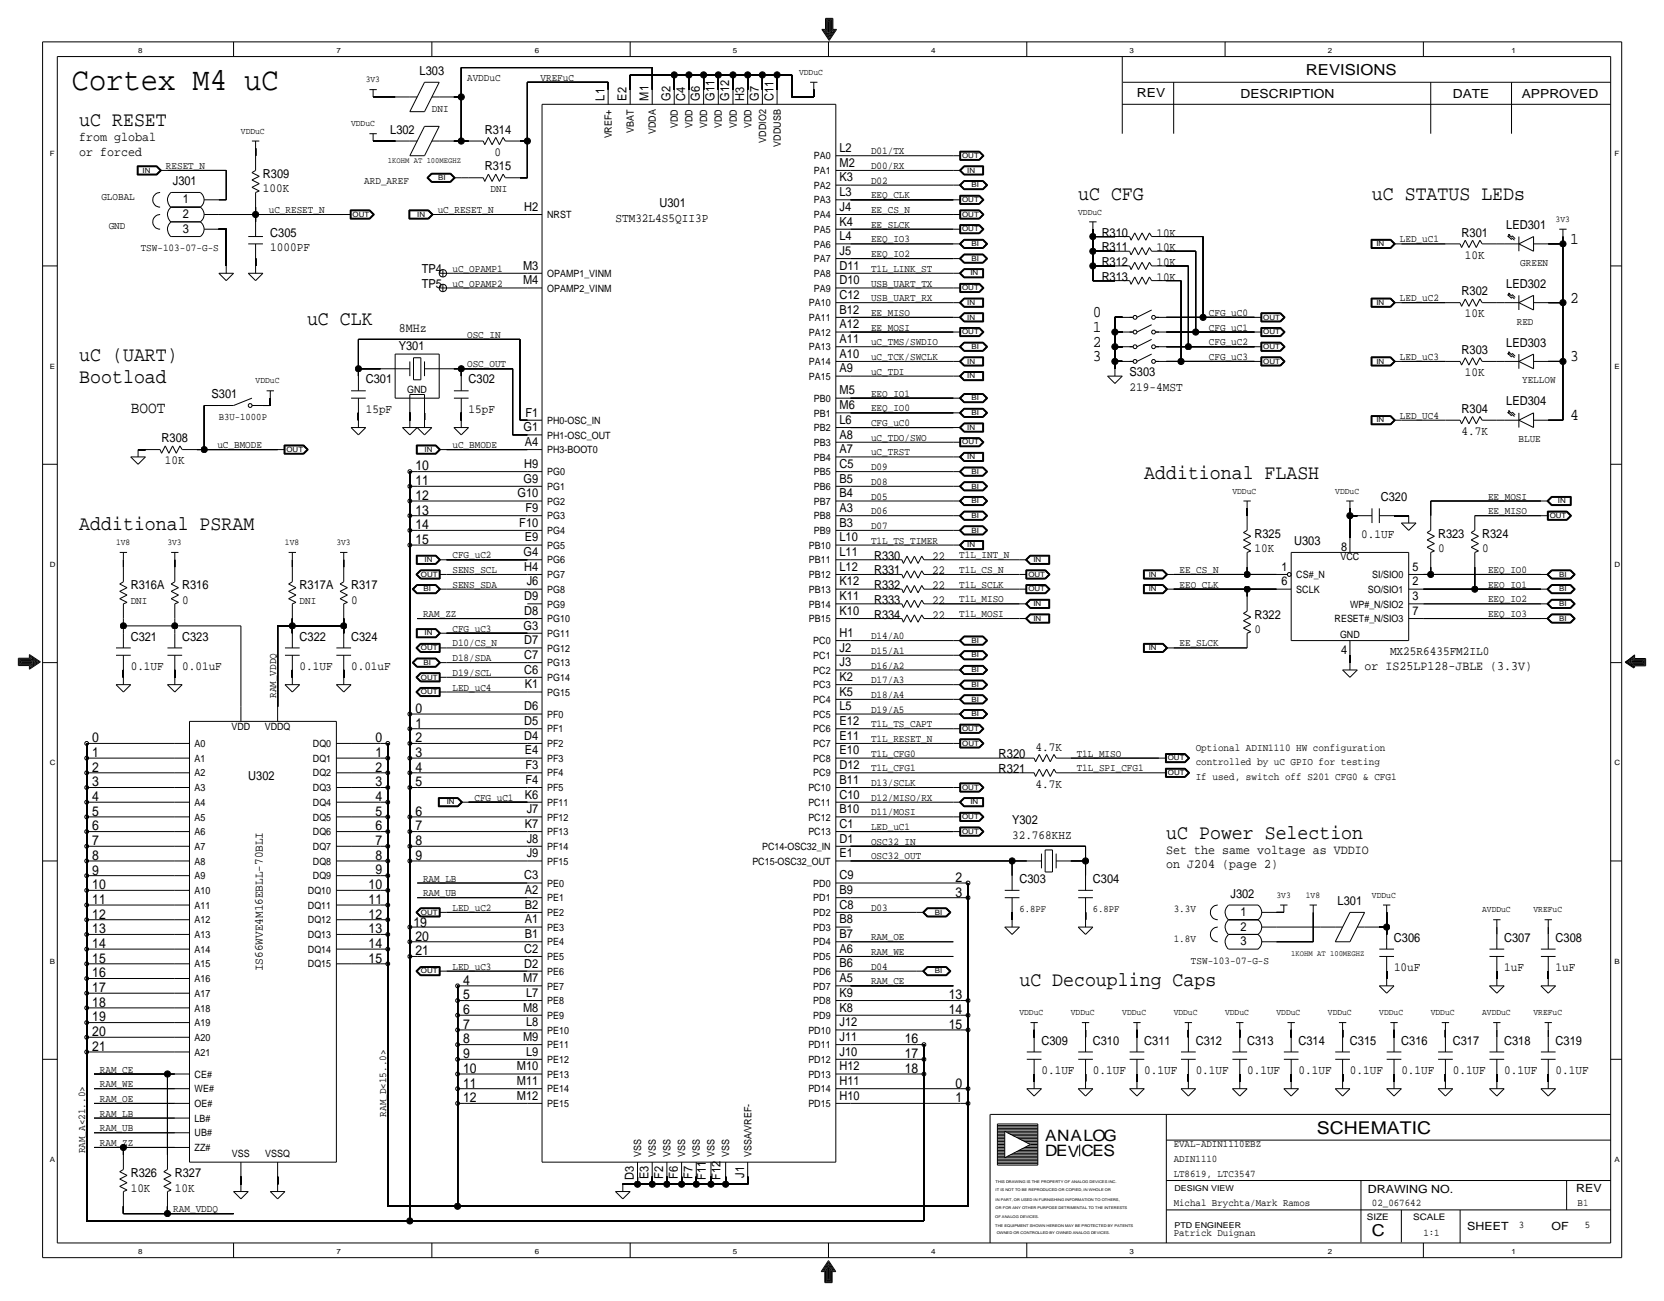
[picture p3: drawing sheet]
<svg xmlns="http://www.w3.org/2000/svg" width="575mm" height="450mm" viewBox="0 0 575 450" stroke-linecap="round" stroke-linejoin="round" font-family="sans-serif">
<defs><g id="words">
<text font-size="11.1" x="24.9" y="31">Cortex M4 uC</text>
<g font-size="7.1">
<text x="27.4" y="43.7">uC RESET</text>
<text x="372.9" y="69.1">uC CFG</text>
<text x="474.5" y="69.1">uC STATUS LEDs</text>
<text x="106.2" y="112.3">uC CLK</text>
<text x="27.4" y="125">uC (UART)</text>
<text x="27.4" y="132.6">Bootload</text>
<text x="395.7" y="165.6">Additional FLASH</text>
<text x="27.4" y="183.4">Additional PSRAM</text>
<text x="403.4" y="290.1">uC Power Selection</text>
<text x="352.6" y="340.9">uC Decoupling Caps</text>
</g>
<text font-size="6.1" x="455.4" y="391.9">SCHEMATIC</text>
<text font-size="5.7" x="474.5" y="427.2">C</text>
<g font-size="5.6">
<text x="543.1" y="84.3">1</text>
<text x="543.1" y="104.6">2</text>
<text x="378" y="109.7">0</text>
<text x="378" y="114.8">1</text>
<text x="378" y="119.9">2</text>
<text x="378" y="125">3</text>
<text x="543.1" y="125">3</text>
<text x="45.2" y="142.7">BOOT</text>
<text x="543.1" y="145.3">4</text>
</g>
<g font-size="5.4">
<text x="361.4" y="394.6">ANALOG</text>
<text x="361.4" y="399.8">DEV</text>
<text x="374" y="399.8">CES</text>
</g>
<text font-size="5.2" x="451.6" y="25.9">REVISIONS</text>
<g font-size="4.7">
<text x="143.7" y="162.7">10</text>
<text x="143.7" y="167.8">11</text>
<text x="143.7" y="172.8">12</text>
<text x="143.7" y="177.9">13</text>
<text x="143.7" y="183">14</text>
<text x="143.7" y="188.1">15</text>
<text x="143.7" y="251.6">1</text>
<text x="143.7" y="246.5">0</text>
<text x="31.9" y="256.6">0</text>
<text x="129.8" y="256.7">0</text>
<text x="143.7" y="256.6">2</text>
<text x="31.9" y="261.7">1</text>
<text x="129.8" y="261.7">1</text>
<text x="143.7" y="261.7">3</text>
<text x="31.9" y="266.8">2</text>
<text x="129.8" y="266.8">2</text>
<text x="143.7" y="266.8">4</text>
<text x="31.9" y="271.9">3</text>
<text x="129.8" y="271.9">3</text>
<text x="143.7" y="271.9">5</text>
<text x="31.9" y="277">4</text>
<text x="129.8" y="277">4</text>
<text x="31.9" y="282.1">5</text>
<text x="31.9" y="287.1">6</text>
<text x="129.8" y="287.1">6</text>
<text x="129.8" y="282">5</text>
<text x="143.7" y="287.1">7</text>
<text x="143.7" y="282">6</text>
<text x="31.9" y="292.2">7</text>
<text x="129.8" y="292.2">7</text>
<text x="143.7" y="292.2">8</text>
<text x="31.9" y="297.3">8</text>
<text x="129.8" y="297.3">8</text>
<text x="143.7" y="297.3">9</text>
<text x="31.9" y="302.4">9</text>
<text x="129.8" y="302.4">9</text>
<text x="330.5" y="304.9">2</text>
<text x="31.9" y="307.4">10</text>
<text x="127.5" y="307.4">10</text>
<text x="330.5" y="310">3</text>
<text x="31.9" y="317.6">12</text>
<text x="31.9" y="312.5">11</text>
<text x="127.5" y="317.6">12</text>
<text x="127.5" y="312.5">11</text>
<text x="31.9" y="322.7">13</text>
<text x="127.5" y="322.7">13</text>
<text x="143" y="320.6">19</text>
<text x="31.9" y="327.8">14</text>
<text x="127.5" y="327.8">14</text>
<text x="143.7" y="325.2">20</text>
<text x="31.9" y="332.8">15</text>
<text x="127.5" y="332.9">15</text>
<text x="143.7" y="330.3">21</text>
<text x="31.9" y="337.9">16</text>
<text x="160.2" y="340.5">4</text>
<text x="31.9" y="343">17</text>
<text x="160.2" y="345.6">5</text>
<text x="328.1" y="345.5">13</text>
<text x="31.9" y="348.1">18</text>
<text x="31.9" y="353.2">19</text>
<text x="160.2" y="350.6">6</text>
<text x="328.1" y="350.6">14</text>
<text x="31.9" y="358.2">20</text>
<text x="160.2" y="355.7">7</text>
<text x="328.1" y="355.7">15</text>
<text x="31.9" y="363.3">21</text>
<text x="160.2" y="365.9">9</text>
<text x="160.2" y="360.8">8</text>
<text x="312.9" y="365.9">17</text>
<text x="312.9" y="360.8">16</text>
<text x="160.2" y="371">10</text>
<text x="312.9" y="371">18</text>
<text x="160.2" y="376">11</text>
<text x="330.5" y="376">0</text>
<text x="160.2" y="381.1">12</text>
<text x="330.5" y="381.1">1</text>
</g>
<g font-size="4.5">
<text x="27.4" y="53.8">or forced</text>
<text x="27.4" y="48.8">from global</text>
<text x="137.9" y="114.8">8MHz</text>
<text x="471.9" y="231.6">or IS25LP128-JBLE (3.3V)</text>
<text x="403.4" y="295.1">Set the same voltage as VDDIO</text>
<text x="403.4" y="300.2">on J204 (page 2)</text>
</g>
<g font-size="4.4">
<text x="345.4" y="262.1">R320</text>
<text x="345.4" y="267.2">R321</text>
</g>
<g font-size="4.3">
<text x="145.1" y="25.9">L303</text>
<text x="209" y="34.8" transform="rotate(-90 209 34.8)">L1</text>
<text x="216.7" y="34.8" transform="rotate(-90 216.7 34.8)">E2</text>
<text x="224.3" y="34.8" transform="rotate(-90 224.3 34.8)">M1</text>
<text x="231.9" y="34.8" transform="rotate(-90 231.9 34.8)">G2</text>
<text x="237" y="34.8" transform="rotate(-90 237 34.8)">C4</text>
<text x="242.1" y="34.8" transform="rotate(-90 242.1 34.8)">G6</text>
<text x="247.1" y="34.8" transform="rotate(-90 247.1 34.8)">G11</text>
<text x="252.2" y="34.8" transform="rotate(-90 252.2 34.8)">G12</text>
<text x="257.3" y="34.8" transform="rotate(-90 257.3 34.8)">H3</text>
<text x="262.4" y="34.8" transform="rotate(-90 262.4 34.8)">G7</text>
<text x="267.5" y="34.8" transform="rotate(-90 267.5 34.8)">C11</text>
<text x="393.2" y="33.5">REV</text>
<text x="429" y="33.8">DESCRIPTION</text>
<text x="502.4" y="33.8">DATE</text>
<text x="526.3" y="33.8">APPROVED</text>
<text x="134.9" y="46.2">L302</text>
<text x="167.6" y="46.2">R314</text>
<text x="171.1" y="53.8">0</text>
<text x="290.3" y="52.6">L2</text>
<text x="167.6" y="58.9">R315</text>
<text x="290.3" y="57.7">M2</text>
<text x="59.8" y="64">J301</text>
<text x="90.9" y="61.5">R309</text>
<text x="290.3" y="62.7">K3</text>
<text x="63.2" y="70.4">1</text>
<text x="90.9" y="66.5">100K</text>
<text x="228.1" y="71.6">U301</text>
<text x="290.3" y="67.8">L3</text>
<text x="63.2" y="75.4">2</text>
<text x="181.3" y="72.9">H2</text>
<text x="212.8" y="76.7">STM32L4S5QII3P</text>
<text x="290.3" y="72.9">J4</text>
<text x="290.3" y="78">K4</text>
<text x="63.2" y="80.5">3</text>
<text x="93.5" y="81.8">C305</text>
<text x="290.3" y="83.1">L4</text>
<text x="381" y="81.8">R310</text>
<text x="399.9" y="81.8">10K</text>
<text x="505.5" y="81.8">R301</text>
<text x="520.9" y="79.2">LED301</text>
<text x="93.5" y="86.9">1000PF</text>
<text x="290.3" y="88.1">J5</text>
<text x="381" y="86.9">R311</text>
<text x="399.9" y="86.9">10K</text>
<text x="506.6" y="89.4">10K</text>
<text x="145.8" y="94.5">TP4</text>
<text x="180.9" y="93.2">M3</text>
<text x="290.3" y="93.2">D11</text>
<text x="381" y="91.9">R312</text>
<text x="399.9" y="91.9">10K</text>
<text x="145.8" y="99.6">TP5</text>
<text x="180.9" y="98.3">M4</text>
<text x="290.3" y="98.3">D10</text>
<text x="381" y="97">R313</text>
<text x="399.9" y="97">10K</text>
<text x="520.9" y="99.6">LED302</text>
<text x="290.3" y="103.4">C12</text>
<text x="505.5" y="102.1">R302</text>
<text x="290.3" y="108.5">B12</text>
<text x="290.3" y="113.5">A12</text>
<text x="506.6" y="109.7">10K</text>
<text x="290.3" y="118.6">A11</text>
<text x="520.9" y="119.9">LED303</text>
<text x="137.9" y="121.2">Y301</text>
<text x="290.3" y="123.7">A10</text>
<text x="505.5" y="122.4">R303</text>
<text x="290.3" y="128.8">A9</text>
<text x="390.6" y="130">S303</text>
<text x="506.6" y="130">10K</text>
<text x="73.2" y="137.7">S301</text>
<text x="126.5" y="132.6">C301</text>
<text x="162.1" y="132.6">C302</text>
<text x="290.3" y="136.4">M5</text>
<text x="390.7" y="135.1">219-4MST</text>
<text x="126.5" y="142.7">15pF</text>
<text x="162.1" y="142.7">15pF</text>
<text x="290.3" y="141.5">M6</text>
<text x="505.5" y="142.7">R304</text>
<text x="520.9" y="140.2">LED304</text>
<text x="181.1" y="149.1">G1</text>
<text x="181.7" y="144">F1</text>
<text x="290.3" y="146.6">L6</text>
<text x="55.9" y="152.9">R308</text>
<text x="181.5" y="154.2">A4</text>
<text x="290.3" y="151.6">A8</text>
<text x="505.4" y="150.4">4.7K</text>
<text x="57" y="160.5">10K</text>
<text x="181.3" y="161.8">H9</text>
<text x="290.3" y="161.8">C5</text>
<text x="290.3" y="156.7">A7</text>
<text x="181.1" y="166.9">G9</text>
<text x="290.3" y="166.9">B5</text>
<text x="179" y="172">G10</text>
<text x="290.3" y="172">B4</text>
<text x="477.5" y="173.2">C320</text>
<text x="181.7" y="177">F9</text>
<text x="290.3" y="177">A3</text>
<text x="179.6" y="182.1">F10</text>
<text x="290.3" y="182.1">B3</text>
<text x="433.8" y="185.9">R325</text>
<text x="470.8" y="185.9">0.1UF</text>
<text x="497.3" y="185.9">R323</text>
<text x="512.6" y="185.9">R324</text>
<text x="181.5" y="187.2">E9</text>
<text x="290.3" y="187.2">L10</text>
<text x="433.8" y="191">10K</text>
<text x="447.5" y="188.5">U303</text>
<text x="497.3" y="191">0</text>
<text x="512.6" y="191">0</text>
<text x="181.1" y="192.3">G4</text>
<text x="181.3" y="197.4">H4</text>
<text x="290.3" y="192.3">L11</text>
<text x="290.3" y="197.4">L12</text>
<text x="302.3" y="193.6">R330</text>
<text x="322.3" y="193.5">22</text>
<text x="45.2" y="203.7">R316A</text>
<text x="63" y="203.7">R316</text>
<text x="103.6" y="203.7">R317A</text>
<text x="121.4" y="203.7">R317</text>
<text x="182.1" y="202.4">J6</text>
<text x="290.3" y="202.4">K12</text>
<text x="302.3" y="203.7">R332</text>
<text x="302.3" y="198.6">R331</text>
<text x="322.3" y="203.7">22</text>
<text x="322.3" y="198.6">22</text>
<text x="63" y="208.8">0</text>
<text x="121.4" y="208.8">0</text>
<text x="181.3" y="207.5">D9</text>
<text x="290.3" y="207.5">K11</text>
<text x="302.3" y="208.8">R333</text>
<text x="322.3" y="208.8">22</text>
<text x="181.3" y="212.6">D8</text>
<text x="290.3" y="212.6">K10</text>
<text x="302.3" y="213.9">R334</text>
<text x="322.3" y="213.9">22</text>
<text x="433.8" y="213.9">R322</text>
<text x="45.2" y="221.5">C321</text>
<text x="63" y="221.5">C323</text>
<text x="103.6" y="221.5">C322</text>
<text x="121.4" y="221.5">C324</text>
<text x="181.1" y="217.7">G3</text>
<text x="290.3" y="220.2">H1</text>
<text x="433.8" y="219">0</text>
<text x="181.3" y="222.8">D7</text>
<text x="181.3" y="227.8">C7</text>
<text x="290.3" y="225.3">J2</text>
<text x="480.7" y="226.6">MX25R6435FM2IL0</text>
<text x="45.2" y="231.6">0.1UF</text>
<text x="63" y="231.6">0.01uF</text>
<text x="103.6" y="231.6">0.1UF</text>
<text x="121.4" y="231.6">0.01uF</text>
<text x="181.3" y="232.9">C6</text>
<text x="290.3" y="230.4">J3</text>
<text x="181.5" y="238">K1</text>
<text x="290.3" y="235.5">K2</text>
<text x="181.3" y="245.6">D6</text>
<text x="290.3" y="240.5">K5</text>
<text x="290.3" y="245.6">L5</text>
<text x="181.3" y="250.7">D5</text>
<text x="290.3" y="250.7">E12</text>
<text x="181.3" y="255.8">D4</text>
<text x="290.3" y="255.8">E11</text>
<text x="181.5" y="260.9">E4</text>
<text x="290.3" y="260.9">E10</text>
<text x="358.1" y="259.6">4.7K</text>
<text x="85.8" y="269.8">U302</text>
<text x="181.7" y="265.9">F3</text>
<text x="290.3" y="265.9">D12</text>
<text x="181.7" y="271">F4</text>
<text x="290.3" y="271">B11</text>
<text x="358.1" y="272.3">4.7K</text>
<text x="181.5" y="276.1">K6</text>
<text x="182.1" y="281.2">J7</text>
<text x="290.3" y="276.1">C10</text>
<text x="290.3" y="281.2">B10</text>
<text x="181.5" y="286.3">K7</text>
<text x="290.3" y="286.3">C1</text>
<text x="350" y="285">Y302</text>
<text x="182.1" y="291.3">J8</text>
<text x="290.3" y="291.3">D1</text>
<text x="350" y="290.1">32.768KHZ</text>
<text x="182.1" y="296.4">J9</text>
<text x="290.3" y="296.4">E1</text>
<text x="181.3" y="304">C3</text>
<text x="290.3" y="304">C9</text>
<text x="352.6" y="305.3">C303</text>
<text x="378" y="305.3">C304</text>
<text x="181.5" y="309.1">A2</text>
<text x="290.3" y="309.1">B9</text>
<text x="425.5" y="310.4">J302</text>
<text x="181.5" y="314.2">B2</text>
<text x="290.3" y="314.2">C8</text>
<text x="429" y="316.7">1</text>
<text x="462.6" y="312.9">L301</text>
<text x="181.5" y="319.3">A1</text>
<text x="290.3" y="319.3">B8</text>
<text x="429" y="321.8">2</text>
<text x="181.3" y="329.4">C2</text>
<text x="181.5" y="324.4">B1</text>
<text x="290.3" y="329.4">A6</text>
<text x="290.3" y="324.4">B7</text>
<text x="429" y="326.9">3</text>
<text x="482.1" y="325.6">C306</text>
<text x="520.2" y="325.6">C307</text>
<text x="538" y="325.6">C308</text>
<text x="90.9" y="335.8" transform="rotate(-90 90.9 335.8)">IS66WVE4M16EBLL-70BLI</text>
<text x="181.3" y="334.5">D2</text>
<text x="290.3" y="334.5">B6</text>
<text x="482.1" y="335.8">10uF</text>
<text x="520.2" y="335.8">1uF</text>
<text x="538" y="335.8">1uF</text>
<text x="180.9" y="339.6">M7</text>
<text x="290.3" y="339.6">A5</text>
<text x="181.9" y="344.7">L7</text>
<text x="290.3" y="344.7">K9</text>
<text x="180.9" y="349.8">M8</text>
<text x="290.3" y="349.8">K8</text>
<text x="180.9" y="359.9">M9</text>
<text x="181.9" y="354.8">L8</text>
<text x="290.3" y="354.8">J12</text>
<text x="290.3" y="359.9">J11</text>
<text x="181.9" y="365">L9</text>
<text x="290.3" y="365">J10</text>
<text x="360.2" y="361.2">C309</text>
<text x="377.9" y="361.2">C310</text>
<text x="395.7" y="361.2">C311</text>
<text x="413.5" y="361.2">C312</text>
<text x="431.3" y="361.2">C313</text>
<text x="449.1" y="361.2">C314</text>
<text x="466.8" y="361.2">C315</text>
<text x="484.6" y="361.2">C316</text>
<text x="502.4" y="361.2">C317</text>
<text x="520.2" y="361.2">C318</text>
<text x="538" y="361.2">C319</text>
<text x="178.7" y="370.1">M10</text>
<text x="290.3" y="370.1">H12</text>
<text x="360.2" y="371.3">0.1UF</text>
<text x="378" y="371.3">0.1UF</text>
<text x="395.7" y="371.3">0.1UF</text>
<text x="413.5" y="371.3">0.1UF</text>
<text x="431.3" y="371.3">0.1UF</text>
<text x="449.1" y="371.3">0.1UF</text>
<text x="466.9" y="371.3">0.1UF</text>
<text x="484.6" y="371.3">0.1UF</text>
<text x="502.4" y="371.3">0.1UF</text>
<text x="520.2" y="371.3">0.1UF</text>
<text x="538" y="371.3">0.1UF</text>
<text x="178.7" y="375.2">M11</text>
<text x="290.3" y="375.2">H11</text>
<text x="178.7" y="380.2">M12</text>
<text x="290.3" y="380.2">H10</text>
<text x="45.2" y="406.9">R326</text>
<text x="60.4" y="406.9">R327</text>
<text x="219.2" y="408" transform="rotate(-90 219.2 408)">D3</text>
<text x="224.3" y="407.8" transform="rotate(-90 224.3 407.8)">E3</text>
<text x="229.4" y="407.6" transform="rotate(-90 229.4 407.6)">F2</text>
<text x="234.4" y="407.6" transform="rotate(-90 234.4 407.6)">F6</text>
<text x="239.5" y="407.6" transform="rotate(-90 239.5 407.6)">F7</text>
<text x="244.1" y="407.9" transform="rotate(-90 244.1 407.9)">F11</text>
<text x="249.2" y="407.9" transform="rotate(-90 249.2 407.9)">F12</text>
<text x="257.3" y="407.1" transform="rotate(-90 257.3 407.1)">J1</text>
<text x="45.2" y="412">10K</text>
<text x="60.5" y="412">10K</text>
</g>
<g font-size="4.2">
<text x="463.8" y="190.5">8</text>
<text x="443.2" y="197.4">1</text>
<text x="488.4" y="197.4">5</text>
<text x="443.2" y="202.4">6</text>
<text x="488.4" y="202.4">2</text>
<text x="488.4" y="207.5">3</text>
<text x="488.4" y="212.6">7</text>
<text x="463.8" y="226.1">4</text>
</g>
<g font-size="3.9">
<text x="473" y="412.6">DRAWING NO.</text>
<text x="545.1" y="412.2">REV</text>
<text x="507.4" y="425.3">SHEET</text>
<text x="536.5" y="425.4">OF</text>
</g>
<g font-size="3.6">
<text x="161.5" y="27.9">AVDDuC</text>
<text x="186.9" y="27.9">VREFuC</text>
<text x="149.4" y="38.6">DNI</text>
<text x="301.2" y="53.3">D01/TX</text>
<text x="57.4" y="58.4">RESET_N</text>
<text x="301.2" y="58.4">D00/RX</text>
<text x="126" y="63.5">ARD_AREF</text>
<text x="301.2" y="63.5">D02</text>
<text x="35.1" y="69.1">GLOBAL</text>
<text x="169.7" y="66.5">DNI</text>
<text x="301.2" y="68.6">EEQ_CLK</text>
<text x="93" y="73.7">uC_RESET_N</text>
<text x="151.4" y="73.7">uC_RESET_N</text>
<text x="301.2" y="73.7">EE_CS_N</text>
<text x="37.6" y="79.2">GND</text>
<text x="301.2" y="78.7">EE_SLCK</text>
<text x="301.2" y="83.8">EEQ_IO3</text>
<text x="484.1" y="83.8">LED_uC1</text>
<text x="48.7" y="86.9">TSW-103-07-G-S</text>
<text x="301.2" y="88.9">EEQ_IO2</text>
<text x="156.5" y="94">uC_OPAMP1</text>
<text x="301.2" y="94">T1L_LINK_ST</text>
<text x="525.8" y="91.9">GREEN</text>
<text x="156.5" y="99.1">uC_OPAMP2</text>
<text x="301.2" y="99.1">USB_UART_TX</text>
<text x="301.2" y="104.1">USB_UART_RX</text>
<text x="484.1" y="104.1">LED_uC2</text>
<text x="301.2" y="109.2">EE_MISO</text>
<text x="418.1" y="109.2">CFG_uC0</text>
<text x="524.6" y="112.3">RED</text>
<text x="161.5" y="116.8">OSC_IN</text>
<text x="301.2" y="114.3">EE_MOSI</text>
<text x="301.2" y="119.4">uC_TMS/SWDIO</text>
<text x="418.1" y="114.3">CFG_uC1</text>
<text x="418.1" y="119.4">CFG_uC2</text>
<text x="301.2" y="124.5">uC_TCK/SWCLK</text>
<text x="418.1" y="124.5">CFG_uC3</text>
<text x="484.1" y="124.5">LED_uC3</text>
<text x="161.5" y="127">OSC_OUT</text>
<text x="301.2" y="129.5">uC_TDI</text>
<text x="301.2" y="137.2">EEQ_IO1</text>
<text x="526.4" y="132.6">YELLOW</text>
<text x="301.2" y="142.2">EEQ_IO0</text>
<text x="301.2" y="147.3">CFG_uC0</text>
<text x="484.1" y="144.8">LED_UC4</text>
<text x="75.2" y="154.9">uC_BMODE</text>
<text x="156.5" y="154.9">uC_BMODE</text>
<text x="301.2" y="152.4">uC_TDO/SWO</text>
<text x="525.2" y="152.9">BLUE</text>
<text x="301.2" y="157.5">uC_TRST</text>
<text x="301.2" y="162.6">D09</text>
<text x="301.2" y="167.6">D08</text>
<text x="301.2" y="172.7">D05</text>
<text x="514.6" y="172.7">EE_MOSI</text>
<text x="301.2" y="177.8">D06</text>
<text x="514.6" y="177.8">EE_MISO</text>
<text x="301.2" y="182.9">D07</text>
<text x="301.2" y="188">T1L_TS_TIMER</text>
<text x="156.5" y="193">CFG_uC2</text>
<text x="331.7" y="193">T1L_INT_N</text>
<text x="156.5" y="203.2">SENS_SDA</text>
<text x="156.5" y="198.1">SENS_SCL</text>
<text x="331.7" y="203.2">T1L_SCLK</text>
<text x="331.7" y="198.1">T1L_CS_N</text>
<text x="407.9" y="198.1">EE_CS_N</text>
<text x="407.9" y="203.2">EEQ_CLK</text>
<text x="514.6" y="198.1">EEQ_IO0</text>
<text x="514.6" y="203.2">EEQ_IO1</text>
<text x="45.2" y="208.8">DNI</text>
<text x="103.6" y="208.8">DNI</text>
<text x="331.7" y="208.3">T1L_MISO</text>
<text x="514.6" y="208.3">EEQ_IO2</text>
<text x="146.3" y="213.4">RAM_ZZ</text>
<text x="331.7" y="213.4">T1L_MOSI</text>
<text x="514.6" y="213.4">EEQ_IO3</text>
<text x="156.5" y="218.4">CFG_uC3</text>
<text x="301.2" y="221">D14/A0</text>
<text x="156.5" y="223.5">D10/CS_N</text>
<text x="301.2" y="226.1">D15/A1</text>
<text x="407.9" y="223.5">EE_SLCK</text>
<text x="156.5" y="228.6">D18/SDA</text>
<text x="156.5" y="233.7">D19/SCL</text>
<text x="301.2" y="231.1">D16/A2</text>
<text x="156.5" y="238.8">LED_uC4</text>
<text x="301.2" y="236.2">D17/A3</text>
<text x="95.5" y="241.3" transform="rotate(-90 95.5 241.3)">RAM_VDDQ</text>
<text x="301.2" y="241.3">D18/A4</text>
<text x="301.2" y="246.4">D19/A5</text>
<text x="301.2" y="251.5">T1L_TS_CAPT</text>
<text x="301.2" y="256.5">T1L_RESET_N</text>
<text x="301.2" y="261.6">T1L_CFG0</text>
<text x="372.4" y="261.6">T1L_MISO</text>
<text x="413.5" y="259.6">Optional ADIN1110 HW configuration</text>
<text x="301.2" y="266.7">T1L_CFG1</text>
<text x="372.4" y="266.7">T1L_SPI_CFG1</text>
<text x="413.5" y="264.7">controlled by uC GPIO for testing</text>
<text x="413.5" y="269.7">If used, switch off S201 CFG0 &amp; CFG1</text>
<text x="301.2" y="271.8">D13/SCLK</text>
<text x="164.1" y="276.9">CFG_uC1</text>
<text x="301.2" y="281.9">D11/MOSI</text>
<text x="301.2" y="276.9">D12/MISO/RX</text>
<text x="301.2" y="287">LED_uC1</text>
<text x="301.2" y="292.1">OSC32_IN</text>
<text x="301.2" y="297.2">OSC32_OUT</text>
<text x="146.3" y="304.8">RAM_LB</text>
<text x="146.3" y="309.9">RAM_UB</text>
<text x="156.5" y="315">LED_uC2</text>
<text x="301.2" y="315">D03</text>
<text x="405.9" y="315.5">3.3V</text>
<text x="301.2" y="325.1">RAM_OE</text>
<text x="405.9" y="325.6">1.8V</text>
<text x="156.5" y="335.3">LED_uC3</text>
<text x="301.2" y="330.2">RAM_WE</text>
<text x="301.2" y="335.3">D04</text>
<text x="411.9" y="333.2">TSW-103-07-G-S</text>
<text x="301.2" y="340.4">RAM_CE</text>
<text x="34.5" y="370.8">RAM_CE</text>
<text x="34.5" y="375.9">RAM_WE</text>
<text x="34.5" y="381">RAM_OE</text>
<text x="34.5" y="386.1">RAM_LB</text>
<text x="133.6" y="386.1" transform="rotate(-90 133.6 386.1)">RAM_D&lt;15..0&gt;</text>
<text x="34.5" y="391.2">RAM_UB</text>
<text x="29.5" y="398.8" transform="rotate(-90 29.5 398.8)">RAM_A&lt;21..0&gt;</text>
<text x="34.5" y="396.2">RAM_ZZ</text>
<text x="59.9" y="419.1">RAM_VDDQ</text>
</g>
<g font-size="3.5">
<text x="211.6" y="47.9" transform="rotate(-90 211.6 47.9)">VREF+</text>
<text x="219.2" y="45.9" transform="rotate(-90 219.2 45.9)">VBAT</text>
<text x="226.8" y="46.4" transform="rotate(-90 226.8 46.4)">VDDA</text>
<text x="234.4" y="44.4" transform="rotate(-90 234.4 44.4)">VDD</text>
<text x="239.5" y="44.4" transform="rotate(-90 239.5 44.4)">VDD</text>
<text x="244.6" y="44.4" transform="rotate(-90 244.6 44.4)">VDD</text>
<text x="249.7" y="44.4" transform="rotate(-90 249.7 44.4)">VDD</text>
<text x="254.8" y="44.4" transform="rotate(-90 254.8 44.4)">VDD</text>
<text x="259.8" y="44.4" transform="rotate(-90 259.8 44.4)">VDD</text>
<text x="264.9" y="49.3" transform="rotate(-90 264.9 49.3)">VDDIO2</text>
<text x="270" y="50.7" transform="rotate(-90 270 50.7)">VDDUSB</text>
<text x="281.4" y="55.1">PA0</text>
<text x="281.4" y="60.2">PA1</text>
<text x="281.4" y="65.3">PA2</text>
<text x="281.4" y="70.4">PA3</text>
<text x="189.2" y="75.4">NRST</text>
<text x="281.4" y="75.4">PA4</text>
<text x="281.4" y="80.5">PA5</text>
<text x="281.4" y="85.6">PA6</text>
<text x="189.2" y="95.8">OPAMP1_VINM</text>
<text x="281.4" y="90.7">PA7</text>
<text x="281.4" y="95.8">PA8</text>
<text x="189.2" y="100.8">OPAMP2_VINM</text>
<text x="281.4" y="100.8">PA9</text>
<text x="279.7" y="105.9">PA10</text>
<text x="279.7" y="111">PA11</text>
<text x="279.7" y="116.1">PA12</text>
<text x="279.7" y="121.2">PA13</text>
<text x="279.7" y="126.2">PA14</text>
<text x="279.7" y="131.3">PA15</text>
<text x="140.8" y="135.9">GND</text>
<text x="281.4" y="138.9">PB0</text>
<text x="75.7" y="145.3">B3U-1000P</text>
<text x="189.2" y="146.6">PH0-OSC_IN</text>
<text x="281.4" y="144">PB1</text>
<text x="281.4" y="149.1">PB2</text>
<text x="189.2" y="151.6">PH1-OSC_OUT</text>
<text x="281.4" y="154.2">PB3</text>
<text x="189.2" y="156.7">PH3-BOOT0</text>
<text x="281.4" y="159.3">PB4</text>
<text x="189.2" y="164.3">PG0</text>
<text x="281.4" y="164.3">PB5</text>
<text x="189.2" y="169.4">PG1</text>
<text x="281.4" y="169.4">PB6</text>
<text x="189.2" y="174.5">PG2</text>
<text x="189.2" y="179.6">PG3</text>
<text x="281.4" y="174.5">PB7</text>
<text x="281.4" y="179.6">PB8</text>
<text x="189.2" y="184.7">PG4</text>
<text x="281.4" y="184.7">PB9</text>
<text x="189.2" y="189.7">PG5</text>
<text x="279.7" y="189.7">PB10</text>
<text x="189.2" y="194.8">PG6</text>
<text x="279.7" y="194.8">PB11</text>
<text x="463.6" y="193.5">VCC</text>
<text x="189.2" y="199.9">PG7</text>
<text x="279.7" y="199.9">PB12</text>
<text x="448.3" y="199.9">CS#_N</text>
<text x="474.6" y="199.9">SI/SIO0</text>
<text x="189.2" y="205">PG8</text>
<text x="279.7" y="205">PB13</text>
<text x="448.3" y="205">SCLK</text>
<text x="473" y="205">SO/SIO1</text>
<text x="189.2" y="210.1">PG9</text>
<text x="189.2" y="215.1">PG10</text>
<text x="279.7" y="210.1">PB14</text>
<text x="279.7" y="215.1">PB15</text>
<text x="461.6" y="215.1">RESET#_N/SIO3</text>
<text x="466.9" y="210.1">WP#_N/SIO2</text>
<text x="189.2" y="220.2">PG11</text>
<text x="463.4" y="220.5">GND</text>
<text x="189.2" y="225.3">PG12</text>
<text x="281.3" y="222.8">PC0</text>
<text x="281.3" y="227.8">PC1</text>
<text x="189.2" y="230.4">PG13</text>
<text x="281.3" y="232.9">PC2</text>
<text x="189.2" y="235.5">PG14</text>
<text x="281.3" y="238">PC3</text>
<text x="189.2" y="240.5">PG15</text>
<text x="281.3" y="243.1">PC4</text>
<text x="189.2" y="248.2">PF0</text>
<text x="281.3" y="248.2">PC5</text>
<text x="80.1" y="252.5">VDD</text>
<text x="91.6" y="252.5">VDDQ</text>
<text x="189.2" y="253.2">PF1</text>
<text x="281.3" y="253.2">PC6</text>
<text x="67.3" y="263.4">A1</text>
<text x="67.3" y="258.3">A0</text>
<text x="108.2" y="263.4">DQ1</text>
<text x="108.2" y="258.3">DQ0</text>
<text x="189.2" y="263.4">PF3</text>
<text x="189.2" y="258.3">PF2</text>
<text x="281.3" y="258.3">PC7</text>
<text x="281.3" y="263.4">PC8</text>
<text x="67.3" y="268.5">A2</text>
<text x="108.2" y="268.5">DQ2</text>
<text x="189.2" y="268.5">PF4</text>
<text x="281.3" y="268.5">PC9</text>
<text x="67.3" y="273.5">A3</text>
<text x="108.2" y="273.6">DQ3</text>
<text x="189.2" y="273.6">PF5</text>
<text x="279.6" y="273.6">PC10</text>
<text x="67.3" y="278.6">A4</text>
<text x="108.2" y="278.6">DQ4</text>
<text x="189.2" y="278.6">PF11</text>
<text x="279.6" y="278.6">PC11</text>
<text x="67.3" y="283.7">A5</text>
<text x="108.2" y="283.7">DQ5</text>
<text x="189.2" y="283.7">PF12</text>
<text x="279.6" y="283.7">PC12</text>
<text x="67.3" y="293.9">A7</text>
<text x="67.3" y="288.8">A6</text>
<text x="108.2" y="293.9">DQ7</text>
<text x="108.2" y="288.8">DQ6</text>
<text x="189.2" y="288.8">PF13</text>
<text x="189.2" y="293.9">PF14</text>
<text x="263.6" y="293.9">PC14-OSC32_IN</text>
<text x="279.6" y="288.8">PC13</text>
<text x="67.3" y="299">A8</text>
<text x="108.2" y="298.9">DQ8</text>
<text x="189.2" y="299">PF15</text>
<text x="260.2" y="299">PC15-OSC32_OUT</text>
<text x="67.3" y="304">A9</text>
<text x="108.2" y="304">DQ9</text>
<text x="67.3" y="309.1">A10</text>
<text x="106.5" y="309.1">DQ10</text>
<text x="189.2" y="306.6">PE0</text>
<text x="189.2" y="311.7">PE1</text>
<text x="281.3" y="311.7">PD1</text>
<text x="281.3" y="306.6">PD0</text>
<text x="67.3" y="314.2">A11</text>
<text x="106.5" y="314.2">DQ11</text>
<text x="189.2" y="316.7">PE2</text>
<text x="281.3" y="316.7">PD2</text>
<text x="352.6" y="315.5">6.8PF</text>
<text x="378" y="315.5">6.8PF</text>
<text x="67.3" y="319.3">A12</text>
<text x="106.5" y="319.3">DQ12</text>
<text x="189.2" y="321.8">PE3</text>
<text x="281.3" y="321.8">PD3</text>
<text x="67.3" y="324.4">A13</text>
<text x="67.3" y="329.4">A14</text>
<text x="106.5" y="324.4">DQ13</text>
<text x="106.5" y="329.4">DQ14</text>
<text x="189.2" y="326.9">PE4</text>
<text x="281.3" y="326.9">PD4</text>
<text x="67.3" y="334.5">A15</text>
<text x="106.5" y="334.5">DQ15</text>
<text x="189.2" y="332">PE5</text>
<text x="281.3" y="332">PD5</text>
<text x="67.3" y="339.6">A16</text>
<text x="189.2" y="337.1">PE6</text>
<text x="281.3" y="337.1">PD6</text>
<text x="67.3" y="344.7">A17</text>
<text x="189.2" y="342.1">PE7</text>
<text x="189.2" y="347.2">PE8</text>
<text x="281.3" y="342.1">PD7</text>
<text x="281.3" y="347.2">PD8</text>
<text x="67.3" y="349.8">A18</text>
<text x="189.2" y="352.3">PE9</text>
<text x="281.3" y="352.3">PD9</text>
<text x="67.3" y="359.9">A20</text>
<text x="67.3" y="354.8">A19</text>
<text x="189.2" y="357.4">PE10</text>
<text x="279.6" y="357.4">PD10</text>
<text x="67.3" y="365">A21</text>
<text x="189.2" y="362.5">PE11</text>
<text x="279.6" y="362.5">PD11</text>
<text x="189.2" y="367.5">PE12</text>
<text x="279.6" y="367.5">PD12</text>
<text x="67.3" y="377.7">WE#</text>
<text x="67.3" y="372.6">CE#</text>
<text x="189.2" y="377.7">PE14</text>
<text x="189.2" y="372.6">PE13</text>
<text x="279.6" y="372.6">PD13</text>
<text x="279.6" y="377.7">PD14</text>
<text x="67.3" y="382.8">OE#</text>
<text x="189.2" y="382.8">PE15</text>
<text x="279.6" y="382.8">PD15</text>
<text x="67.3" y="387.8">LB#</text>
<text x="67.3" y="392.9">UB#</text>
<text x="67.3" y="398">ZZ#</text>
<text x="80.2" y="400">VSS</text>
<text x="91.7" y="400">VSSQ</text>
<text x="221.7" y="400" transform="rotate(-90 221.7 400)">VSS</text>
<text x="226.8" y="400" transform="rotate(-90 226.8 400)">VSS</text>
<text x="231.9" y="400" transform="rotate(-90 231.9 400)">VSS</text>
<text x="237" y="400" transform="rotate(-90 237 400)">VSS</text>
<text x="242.1" y="400" transform="rotate(-90 242.1 400)">VSS</text>
<text x="247.1" y="400" transform="rotate(-90 247.1 400)">VSS</text>
<text x="252.2" y="400" transform="rotate(-90 252.2 400)">VSS</text>
<text x="259.8" y="400" transform="rotate(-90 259.8 400)">VSSA/VREF-</text>
<text x="405.9" y="396.7">EVAL-ADIN1110EBZ</text>
<text x="405.9" y="401.8">ADIN1110</text>
<text x="405.9" y="406.9">LT8619, LTC3547</text>
<text x="405.9" y="417.1">Michal Brychta/Mark Ramos</text>
<text x="474.5" y="417.1">02_067642</text>
<text x="545.6" y="417.1">B1</text>
<text x="525.3" y="424.7">3</text>
<text x="548.1" y="424.7">5</text>
<text x="405.9" y="427.2">Patrick Duignan</text>
<text x="492.3" y="427.2">1:1</text>
</g>
<g font-size="3.1">
<text x="126.5" y="28.4">3V3</text>
<text x="276.4" y="25.9">VDDuC</text>
<text x="83.3" y="46.2">VDDuC</text>
<text x="121.4" y="43.7">VDDuC</text>
<text x="372.9" y="74.2">VDDuC</text>
<text x="538" y="76.7">3V3</text>
<text x="88.4" y="132.6">VDDuC</text>
<text x="426.2" y="170.7">VDDuC</text>
<text x="461.8" y="170.7">VDDuC</text>
<text x="40.1" y="188.5">1V8</text>
<text x="57.9" y="188.5">3V3</text>
<text x="98.6" y="188.5">1V8</text>
<text x="116.3" y="188.5">3V3</text>
<text x="441.5" y="310.4">3V3</text>
<text x="451.6" y="310.4">1V8</text>
<text x="474.5" y="310.4">VDDuC</text>
<text x="512.6" y="315.5">AVDDuC</text>
<text x="530.4" y="315.5">VREFuC</text>
<text x="352.6" y="351">VDDuC</text>
<text x="370.3" y="351">VDDuC</text>
<text x="388.1" y="351">VDDuC</text>
<text x="405.9" y="351">VDDuC</text>
<text x="423.7" y="351">VDDuC</text>
<text x="441.5" y="351">VDDuC</text>
<text x="459.2" y="351">VDDuC</text>
<text x="477" y="351">VDDuC</text>
<text x="494.8" y="351">VDDuC</text>
<text x="512.6" y="351">AVDDuC</text>
<text x="530.4" y="351">VREFuC</text>
<text x="472.7" y="421.9">SIZE</text>
<text x="488.7" y="421.9">SCALE</text>
</g>
<g font-size="2.8">
<text x="134.2" y="56.4">1KOHM AT 100MEGHZ</text>
<text x="446.6" y="330.7">1KOHM AT 100MEGHZ</text>
<text x="406.1" y="411.7">DESIGN VIEW</text>
<text x="406.1" y="424.4">PTD ENGINEER</text>
</g>
<g font-size="2.5">
<text x="47.7" y="18.3">8</text>
<text x="116.3" y="18.3">7</text>
<text x="184.9" y="18.3">6</text>
<text x="253.5" y="18.3">5</text>
<text x="322.1" y="18.3">4</text>
<text x="390.6" y="18.3">3</text>
<text x="459.2" y="18.3">2</text>
<text x="522.7" y="18.3">1</text>
<text x="17.3" y="53.8">F</text>
<text x="558.3" y="53.8">F</text>
<text x="49.3" y="59.7">IN</text>
<text x="332.7" y="54.6">OUT</text>
<text x="334.5" y="59.7">IN</text>
<text x="151.6" y="62.2">BI</text>
<text x="336" y="64.8">BI</text>
<text x="332.7" y="69.9">OUT</text>
<text x="121.9" y="74.9">OUT</text>
<text x="144.3" y="74.9">IN</text>
<text x="332.7" y="74.9">OUT</text>
<text x="332.7" y="80">OUT</text>
<text x="336" y="85.1">BI</text>
<text x="476" y="85.1">IN</text>
<text x="335.6" y="95.2">IN</text>
<text x="336" y="90.2">BI</text>
<text x="332.7" y="100.3">OUT</text>
<text x="334.5" y="105.4">IN</text>
<text x="476" y="105.4">IN</text>
<text x="334.5" y="110.5">IN</text>
<text x="436.9" y="110.5">OUT</text>
<text x="332.7" y="115.6">OUT</text>
<text x="436.9" y="115.6">OUT</text>
<text x="334.5" y="125.7">IN</text>
<text x="336" y="120.6">BI</text>
<text x="436.9" y="125.7">OUT</text>
<text x="436.9" y="120.6">OUT</text>
<text x="476" y="125.7">IN</text>
<text x="17.3" y="127.5">E</text>
<text x="334.5" y="130.8">IN</text>
<text x="558.3" y="127.5">E</text>
<text x="336" y="143.5">BI</text>
<text x="336" y="138.4">BI</text>
<text x="334.5" y="148.6">IN</text>
<text x="476" y="146.1">IN</text>
<text x="332.8" y="153.7">OUT</text>
<text x="99.1" y="156.2">OUT</text>
<text x="146.9" y="156.2">IN</text>
<text x="334.5" y="158.8">IN</text>
<text x="336" y="163.8">BI</text>
<text x="336" y="174">BI</text>
<text x="336" y="168.9">BI</text>
<text x="538.8" y="174">IN</text>
<text x="336" y="179.1">BI</text>
<text x="535.9" y="179.1">OUT</text>
<text x="336" y="184.1">BI</text>
<text x="334.5" y="189.2">IN</text>
<text x="17.3" y="196.1">D</text>
<text x="146.9" y="194.3">IN</text>
<text x="357.4" y="194.3">IN</text>
<text x="558.3" y="196.1">D</text>
<text x="145.6" y="199.4">OUT</text>
<text x="355.6" y="199.4">OUT</text>
<text x="397.3" y="199.4">IN</text>
<text x="539.2" y="199.4">BI</text>
<text x="146.5" y="204.5">BI</text>
<text x="355.6" y="204.5">OUT</text>
<text x="357.4" y="209.5">IN</text>
<text x="397.3" y="204.5">IN</text>
<text x="539.2" y="204.5">BI</text>
<text x="539.2" y="209.5">BI</text>
<text x="357.4" y="214.6">IN</text>
<text x="539.2" y="214.6">BI</text>
<text x="146.9" y="219.7">IN</text>
<text x="145.6" y="224.8">OUT</text>
<text x="336" y="227.3">BI</text>
<text x="336" y="222.2">BI</text>
<text x="397.3" y="224.8">IN</text>
<text x="146.5" y="229.9">BI</text>
<text x="336" y="232.4">BI</text>
<text x="145.6" y="234.9">OUT</text>
<text x="336" y="237.5">BI</text>
<text x="145.6" y="240">OUT</text>
<text x="336" y="242.6">BI</text>
<text x="336" y="247.6">BI</text>
<text x="332.7" y="252.7">OUT</text>
<text x="332.8" y="257.8">OUT</text>
<text x="403.9" y="262.9">OUT</text>
<text x="17.3" y="264.7">C</text>
<text x="403.9" y="268">OUT</text>
<text x="558.3" y="264.7">C</text>
<text x="332.7" y="273">OUT</text>
<text x="154.5" y="278.1">IN</text>
<text x="335.6" y="278.1">IN</text>
<text x="332.7" y="283.2">OUT</text>
<text x="332.7" y="288.3">OUT</text>
<text x="145.6" y="316.2">OUT</text>
<text x="323.3" y="316.2">BI</text>
<text x="17.3" y="333.2">B</text>
<text x="558.3" y="333.2">B</text>
<text x="145.6" y="336.5">OUT</text>
<text x="323.3" y="336.5">BI</text>
<text x="17.3" y="401.8">A</text>
<text x="558.3" y="401.8">A</text>
<text x="47.7" y="433.6">8</text>
<text x="116.3" y="433.6">7</text>
<text x="184.9" y="433.6">6</text>
<text x="253.5" y="433.6">5</text>
<text x="322.1" y="433.6">4</text>
<text x="390.7" y="433.6">3</text>
<text x="459.2" y="433.6">2</text>
<text x="522.7" y="433.6">1</text>
</g>
<g font-size="1.3">
<text x="344.3" y="409">THIS DRAWING IS THE PROPERTY OF ANALOG DEVICES INC.</text>
<text x="344.3" y="411.8">IT IS NOT TO BE REPRODUCED OR COPIED, IN WHOLE OR</text>
<text x="344.3" y="415.1">IN PART, OR USED IN FURNISHING INFORMATION TO OTHERS,</text>
<text x="344.3" y="417.9">OR FOR ANY OTHER PURPOSE DETRIMENTAL TO THE INTERESTS</text>
<text x="344.2" y="421.1">OF ANALOG DEVICES.</text>
<text x="344.2" y="424.2">THE EQUIPMENT SHOWN HEREON MAY BE PROTECTED BY PATENTS</text>
<text x="344.7" y="426.7">OWNED OR CONTROLLED BY OWNED ANALOG DEVICES.</text>
</g>
</g></defs>
<!-- layer: Nets -->
<g fill="none" stroke="#000" stroke-width=".35">
<path d="M129 33.5h7.7zM157 33.5h2.5zM159.5 23.4h66.1zM159.5 23.4v10.1zM159.5 33.5v15.3zM182.4 28.4h27.9zM182.4 28.4v20.4zM210.3 28.4v2.6zM217.9 25.9v5.1zM217.9 25.9h15.3zM225.6 23.4v7.6zM233.2 25.9v5.1z"/>
<path d="M233.2 25.9h5.1zM238.3 25.9v5.1zM238.3 25.9h5zM243.3 25.9v5.1zM243.3 25.9h5.1zM248.4 25.9v5.1zM248.4 25.9h5.1zM253.5 25.9v5.1zM253.5 25.9h5.1zM258.6 25.9v5.1zM258.6 25.9h5.1zM263.7 25.9v5.1z"/>
<path d="M263.7 25.9h5zM268.7 25.9h5.1zM268.7 25.9v5.1zM273.8 33.5h7.6zM273.8 25.9v7.6zM281.4 31v2.5zM57.9 58.9h20.3zM78.2 58.9v10.2zM88.4 51.3v2.5zM129 48.8h7.7zM157 48.8h2.5zM159.5 48.8h2.6z"/>
<path d="M179.8 48.8h2.6zM182.4 48.8v12.7zM294.1 58.9h35.6zM294.1 53.8h35.6zM55.4 66.5a2.54 2.54 0 0 0-2.6 2.6 2.54 2.54 0 0 0 2.6 2.5M55.4 74.2a2.54 2.54 0 0 0-2.6 2.5 2.54 2.54 0 0 0 2.6 2.5M75.7 69.1h2.5zM75.7 79.2h2.5zM75.7 74.2h12.7zM78.2 79.2v12.7zM88.4 74.2v2.5zM88.4 71.6v2.6z"/>
<path d="M88.4 74.2h30.5zM151.9 74.2h30.5zM159.5 61.5h2.6zM179.8 61.5h2.6zM294.1 64h35.6zM294.1 74.2h35.6zM294.1 69.1h35.6zM294.1 79.2h35.6zM378 79.2v2.6zM88.4 89.4v2.5zM157 94.5h25.4zM157 99.6h25.4z"/>
<path d="M294.1 99.6h35.6zM294.1 89.4h35.6zM294.1 84.3h35.6zM294.1 94.5h35.6zM378 81.8h7.6zM378 86.9h7.6zM378 91.9h7.6zM378 97h7.6zM378 81.8v5.1zM378 86.9v5zM378 91.9v5.1zM403.4 81.8h12.7z"/>
<path d="M403.4 86.9h10.1zM403.4 91.9h7.6zM403.4 97h5zM408.4 97v28zM411 91.9v28zM413.5 86.9v27.9zM416.1 81.8v27.9zM484.6 84.3h15.3zM517.7 84.3h2.5zM535.4 84.3h5.1zM540.5 81.8v2.5zM540.5 84.3v20.3z"/>
<path d="M124 117.3v10.2zM124 117.3h55.8zM179.8 117.3v28zM294.1 119.9h35.6zM294.1 104.6h35.6zM294.1 109.7h35.6zM294.1 114.8h35.6zM385.6 119.9v5.1zM385.6 114.8v5.1zM385.6 109.7v5.1zM385.6 119.9h2.5zM385.6 114.8h2.5z"/>
<path d="M385.6 109.7h2.5zM403.4 109.7h12.7zM403.4 114.8h10.1zM403.4 119.9h7.6zM411 119.9h22.8zM413.5 114.8h20.3zM416.1 109.7h17.7zM484.6 104.6h15.3zM517.7 104.6h2.5zM535.4 104.6h5.1zM540.5 104.6v20.4zM93.5 137.7v2.5z"/>
<path d="M124 127.5v2.5zM124 127.5h7.6zM157 127.5h2.5zM159.5 127.5h17.8zM159.5 127.5v2.5zM177.3 127.5v22.9zM294.1 125h35.6zM294.1 130h35.6zM294.1 137.7h35.6zM385.6 125v2.5zM385.6 125h2.5zM403.4 125h5z"/>
<path d="M408.4 125h25.4zM484.6 125h15.3zM517.7 125h2.5zM535.4 125h5.1zM540.5 125v20.3zM47.8 155.4h2.5zM68.1 155.4h2.5zM70.6 155.4h25.4zM70.6 140.2v15.2zM70.6 140.2h5.1zM90.9 140.2h2.6zM124 142.7v2.6z"/>
<path d="M141.7 142.7v2.6zM146.8 142.7v2.6zM154.4 155.4h28zM159.5 142.7v2.6zM177.3 150.4h5.1zM179.8 145.3h2.6zM294.1 158h35.6zM294.1 147.8h35.6zM294.1 152.9h35.6zM294.1 142.7h35.6zM484.6 145.3h15.3zM517.7 145.3h2.5z"/>
<path d="M535.4 145.3h5.1zM141.7 163.1v5zM141.7 168.1v5.1zM141.7 173.2v5.1zM141.7 178.3v5.1zM144.3 163.1h38.1zM144.3 168.1h38.1zM144.3 173.2h38.1zM144.3 178.3h38.1zM294.1 163.1h35.6zM294.1 173.2h35.6zM294.1 178.3h35.6z"/>
<path d="M294.1 168.1h35.6zM431.3 175.8v2.5zM466.9 178.3v7.6zM466.9 175.8v2.5zM466.9 178.3h2.5zM482.1 178.3h5.1zM494.8 173.2h38.1zM494.8 173.2v5.1zM510 178.3h22.9zM42.7 193.5v2.6zM60.5 193.5v2.6zM101.1 193.5v2.6z"/>
<path d="M118.9 193.5v2.6zM141.7 183.4v5.1zM141.7 188.5v58.4zM144.3 183.4h38.1zM144.3 188.5h38.1zM154.4 193.5h28zM154.4 198.6h28zM294.1 183.4h35.6zM294.1 193.5h12.7zM294.1 198.6h12.7zM294.1 188.5h35.6zM324.6 193.5h28z"/>
<path d="M324.6 198.6h28zM405.9 198.6h25.4zM431.3 198.6h10.2zM431.3 196.1v2.5zM492.3 198.6h2.5zM494.8 196.1v2.5zM494.8 198.6h38.1zM510 196.1v7.6zM42.7 216.4v2.5zM42.7 213.9v2.5zM42.7 216.4h17.8zM60.5 213.9v2.5z"/>
<path d="M60.5 216.4v2.5zM60.5 216.4h22.8zM83.3 216.4v27.9zM96 216.4v27.9zM96 216.4h5.1zM101.1 213.9v2.5zM101.1 216.4v2.5zM101.1 216.4h17.8zM118.9 213.9v2.5zM118.9 216.4v2.5zM144.3 213.9h38.1zM154.4 218.9h28z"/>
<path d="M154.4 203.7h28zM294.1 203.7h12.7zM294.1 208.8h12.7zM294.1 213.9h12.7zM324.6 213.9h28zM324.6 208.8h28zM324.6 203.7h28zM405.9 203.7h25.4zM431.3 203.7h10.2zM431.3 203.7v2.5zM492.3 203.7h17.7zM492.3 208.8h40.6z"/>
<path d="M492.3 213.9h40.6zM510 203.7h22.9zM42.7 231.6v2.6zM60.5 231.6v2.6zM101.1 231.6v2.6zM118.9 231.6v2.6zM154.4 224h28zM154.4 229.1h28zM154.4 234.2h28zM154.4 239.3h28zM294.1 221.5h35.6zM294.1 226.6h35.6z"/>
<path d="M294.1 231.6h35.6zM294.1 236.7h35.6zM405.9 224h25.4zM466.9 226.6v2.5zM30 257v5.1zM32.5 257h28zM121.4 257h10.2zM134.1 257v5.1zM141.7 246.9v5.1zM141.7 252v5zM141.7 257v5.1zM144.3 246.9h38.1z"/>
<path d="M144.3 252h38.1zM144.3 257h38.1zM294.1 241.8h35.6zM294.1 246.9h35.6zM294.1 252h35.6zM294.1 257h35.6zM30 277.4v5zM30 272.3v5.1zM30 267.2v5.1zM30 262.1v5.1zM32.5 262.1h28zM32.5 267.2h28z"/>
<path d="M32.5 272.3h28zM32.5 277.4h28zM121.4 262.1h10.2zM121.4 272.3h10.2zM121.4 277.4h10.2zM121.4 267.2h10.2zM134.1 277.4v5zM134.1 272.3v5.1zM134.1 267.2v5.1zM134.1 262.1v5.1zM141.7 262.1v5.1zM141.7 267.2v5.1z"/>
<path d="M141.7 272.3v10.1zM144.3 262.1h38.1zM144.3 267.2h38.1zM144.3 272.3h38.1zM162.1 277.4h20.3zM294.1 277.4h35.6zM294.1 272.3h35.6zM294.1 262.1h58.5zM294.1 267.2h58.5zM370.3 262.1h30.5zM370.3 267.2h30.5zM30 297.7v5.1z"/>
<path d="M30 292.6v5.1zM30 287.5v5.1zM30 282.4v5.1zM32.5 282.4h28zM32.5 287.5h28zM32.5 292.6h28zM32.5 297.7h28zM121.4 282.4h10.2zM121.4 287.5h10.2zM121.4 292.6h10.2zM121.4 297.7h10.2zM134.1 297.7v5.1z"/>
<path d="M134.1 292.6v5.1zM134.1 287.5v5.1zM134.1 282.4v5.1zM141.7 282.4v5.1zM141.7 287.5v5.1zM141.7 292.6v5.1zM141.7 297.7v22.8zM144.3 282.4h38.1zM144.3 287.5h38.1zM144.3 292.6h38.1zM144.3 297.7h38.1zM294.1 282.4h35.6z"/>
<path d="M294.1 287.5h35.6zM294.1 292.6h81.3zM294.1 297.7h55.9zM350 297.7v5.1zM350 297.7h5.1zM370.3 297.7h5.1zM375.4 297.7v5.1zM375.4 292.6v5.1zM30 318v5.1zM30 312.9v5.1zM30 307.8v5.1zM30 302.8v5z"/>
<path d="M32.5 302.8h28zM32.5 307.8h28zM32.5 312.9h28zM32.5 318h28zM121.4 302.8h10.2zM121.4 307.8h10.2zM121.4 312.9h10.2zM121.4 318h10.2zM134.1 318v5.1zM134.1 312.9v5.1zM134.1 307.8v5.1zM134.1 302.8v5z"/>
<path d="M144.3 305.3h38.1zM144.3 310.4h38.1zM154.4 315.5h28zM294.1 315.5h22.9zM294.1 305.3h38.1zM294.1 310.4h38.1zM334.8 305.3v5.1zM334.8 310.4v35.5zM350 315.5v2.5zM375.4 315.5v2.5zM421.1 312.9a2.54 2.54 0 0 0-2.5 2.6 2.54 2.54 0 0 0 2.5 2.5M441.5 315.5h2.5z"/>
<path d="M454.2 315.5v10.1zM479.6 315.5v5zM30 338.3v5.1zM30 333.2v5.1zM30 328.2v5zM30 323.1v5.1zM32.5 323.1h28zM32.5 328.2h28zM32.5 333.2h28zM32.5 338.3h28zM121.4 323.1h10.2zM121.4 328.2h10.2z"/>
<path d="M121.4 333.2h10.2zM134.1 333.2v83.9zM134.1 328.2v5zM134.1 323.1v5.1zM141.7 320.5v5.1zM141.7 325.6v5.1zM141.7 330.7v91.4zM144.3 320.5h38.1zM144.3 325.6h38.1zM144.3 330.7h38.1zM154.4 335.8h28zM294.1 330.7h35.6z"/>
<path d="M294.1 335.8h22.9zM294.1 325.6h35.6zM421.1 320.5a2.54 2.54 0 0 0-2.5 2.6 2.54 2.54 0 0 0 2.5 2.5M441.5 320.5h15.2zM441.5 325.6h12.7zM477 320.5h2.6zM479.6 335.8v2.5zM479.6 320.5v2.6zM517.7 335.8v2.5zM517.7 320.5v2.6zM535.4 335.8v2.5zM535.4 320.5v2.6z"/>
<path d="M30 358.6v5.1zM30 353.6v5zM30 348.5v5.1zM30 343.4v5.1zM32.5 343.4h28zM32.5 348.5h28zM32.5 353.6h28zM32.5 358.6h28zM158.2 340.9v5zM158.2 345.9v5.1zM158.2 351v5.1zM158.2 356.1v5.1z"/>
<path d="M160.8 340.9h21.6zM160.8 345.9h21.6zM160.8 351h21.6zM160.8 356.1h21.6zM294.1 340.9h35.6zM294.1 345.9h38.1zM294.1 351h38.1zM294.1 356.1h38.1zM334.8 345.9v5.1zM334.8 351v5.1zM334.8 356.1v20.3zM357.6 356.1v2.5z"/>
<path d="M375.4 356.1v2.5zM393.2 356.1v2.5zM411 356.1v2.5zM428.8 356.1v2.5zM446.5 356.1v2.5zM464.3 356.1v2.5zM482.1 356.1v2.5zM499.9 356.1v2.5zM517.7 356.1v2.5zM535.4 356.1v2.5zM30 363.7v58.4zM32.5 363.7h28z"/>
<path d="M32.5 371.3h25.4zM32.5 376.4h28zM57.9 371.3h2.6zM57.9 371.3v28zM158.2 361.2v5.1zM158.2 366.3v5zM158.2 371.3v5.1zM158.2 376.4v5.1zM160.8 361.2h21.6zM160.8 366.3h21.6zM160.8 371.3h21.6zM160.8 376.4h21.6z"/>
<path d="M294.1 361.2h22.9zM294.1 366.3h22.9zM294.1 371.3h22.9zM294.1 376.4h38.1zM319.5 361.2v5.1zM319.5 366.3v5zM319.5 371.3v50.8zM334.8 376.4v5.1zM357.6 371.3v2.6zM375.4 371.3v2.6zM393.2 371.3v2.6zM411 371.3v2.6z"/>
<path d="M428.8 371.3v2.6zM446.5 371.3v2.6zM464.3 371.3v2.6zM482.1 371.3v2.6zM499.9 371.3v2.6zM517.7 371.3v2.6zM535.4 371.3v2.6zM32.5 396.7h10.2zM32.5 386.6h28zM32.5 381.5h28zM32.5 391.7h28zM42.7 396.7v2.6z"/>
<path d="M42.7 396.7h17.8zM158.2 381.5v35.6zM160.8 381.5h21.6zM294.1 381.5h38.1zM334.8 381.5v35.6zM42.7 417.1v2.5zM42.7 419.6h15.2zM57.9 417.1v2.5zM57.9 419.6h22.9zM83.3 406.9v2.5zM96 406.9v2.5zM134.1 417.1h24.1z"/>
<path d="M158.2 417.1h176.6zM215.4 409.4h5.1zM220.5 409.4h5.1zM220.5 406.9v2.5zM225.6 406.9v2.5zM225.6 409.4h5zM230.6 409.4h5.1zM230.6 406.9v2.5zM235.7 406.9v2.5zM235.7 409.4h5.1zM240.8 406.9v2.5zM240.8 409.4h5.1z"/>
<path d="M245.9 409.4h5.1zM245.9 406.9v2.5zM251 406.9v2.5zM251 409.4h7.6zM258.6 406.9v2.5zM30 422.1h111.7zM141.7 422.1h177.8z"/>
</g>
<g fill="#000" stroke="#000" stroke-width=".35">
<circle cx="159.5" cy="33.5" r="1.07"/>
<circle cx="233.2" cy="25.9" r="1.07"/>
<circle cx="238.3" cy="25.9" r="1.07"/>
<circle cx="243.3" cy="25.9" r="1.07"/>
<circle cx="248.4" cy="25.9" r="1.07"/>
<circle cx="253.5" cy="25.9" r="1.07"/>
<circle cx="258.6" cy="25.9" r="1.07"/>
<circle cx="263.7" cy="25.9" r="1.07"/>
<circle cx="268.7" cy="25.9" r="1.07"/>
<circle cx="159.5" cy="48.8" r="1.07"/>
<circle cx="182.4" cy="48.8" r="1.07"/>
<circle cx="88.4" cy="74.2" r="1.07"/>
<circle cx="378" cy="91.9" r="1.07"/>
<circle cx="378" cy="81.8" r="1.07"/>
<circle cx="378" cy="86.9" r="1.07"/>
<circle cx="540.5" cy="84.3" r="1.07"/>
<circle cx="385.6" cy="119.9" r="1.07"/>
<circle cx="385.6" cy="114.8" r="1.07"/>
<circle cx="411" cy="119.9" r="1.07"/>
<circle cx="413.5" cy="114.8" r="1.07"/>
<circle cx="416.1" cy="109.7" r="1.07"/>
<circle cx="540.5" cy="104.6" r="1.07"/>
<circle cx="124" cy="127.5" r="1.07"/>
<circle cx="159.5" cy="127.5" r="1.07"/>
<circle cx="385.6" cy="125" r="1.07"/>
<circle cx="408.4" cy="125" r="1.07"/>
<circle cx="540.5" cy="125" r="1.07"/>
<circle cx="70.6" cy="155.4" r="1.07"/>
<circle cx="466.9" cy="178.3" r="1.07"/>
<circle cx="431.3" cy="198.6" r="1.07"/>
<circle cx="494.8" cy="198.6" r="1.07"/>
<circle cx="42.7" cy="216.4" r="1.07"/>
<circle cx="60.5" cy="216.4" r="1.07"/>
<circle cx="101.1" cy="216.4" r="1.07"/>
<circle cx="118.9" cy="216.4" r="1.07"/>
<circle cx="431.3" cy="203.7" r="1.07"/>
<circle cx="510" cy="203.7" r="1.07"/>
<circle cx="350" cy="297.7" r="1.07"/>
<circle cx="375.4" cy="297.7" r="1.07"/>
<circle cx="479.6" cy="320.5" r="1.07"/>
<circle cx="57.9" cy="371.3" r="1.07"/>
<circle cx="42.7" cy="396.7" r="1.07"/>
<circle cx="57.9" cy="419.6" r="1.07"/>
<circle cx="158.2" cy="417.1" r="1.07"/>
<circle cx="220.5" cy="409.4" r="1.07"/>
<circle cx="225.6" cy="409.4" r="1.07"/>
<circle cx="230.6" cy="409.4" r="1.07"/>
<circle cx="235.7" cy="409.4" r="1.07"/>
<circle cx="240.8" cy="409.4" r="1.07"/>
<circle cx="245.9" cy="409.4" r="1.07"/>
<circle cx="251" cy="409.4" r="1.07"/>
<circle cx="141.7" cy="422.1" r="1.07"/>
</g>
<!-- layer: Components -->
<g fill="none" stroke="#000" stroke-width=".35">
<path d="M127.8 31h2.5zM129 31v2.5zM136.7 33.5h5zM141.7 38.6h5.1zM141.7 33.5h2.6zM146.8 28.4l-5.1 10.2zM146.8 28.4h5.1zM149.4 33.5h2.5zM151.9 33.5h5.1zM151.9 28.4l-5.1 10.2zM187.5 36.1h101.6zM187.5 36.1v365.7z"/>
<path d="M210.3 31v5.1zM217.9 31v5.1zM225.6 31v5.1zM233.2 31v5.1zM238.3 31v5.1zM243.3 31v5.1zM248.4 31v5.1zM253.5 31v5.1zM258.6 31v5.1zM263.7 31v5.1zM268.7 31v5.1zM280.2 28.4h2.5z"/>
<path d="M281.4 28.4v2.6zM289.1 36.1v365.7zM47.4 57.4v3.1zM47.4 57.4h6.9zM47.5 57.5h6.7zM47.5 57.5v2.9zM47.7 57.6h6.5zM47.7 57.6v2.7zM47.8 57.7h6.3zM47.8 57.7v2.5zM54.1 57.7l1.3 1.2zM54.2 57.6l1.3 1.3z"/>
<path d="M54.2 57.5l1.5 1.4zM54.3 57.4l1.5 1.5zM55.4 58.9h2.5zM87.1 59.7l2.6 1.3zM87.1 59.7l1.3-.8zM87.1 48.8h2.6zM88.4 53.8v5.1zM88.4 48.8v2.5zM127.8 46.2h2.5zM129 46.2v2.6zM136.7 48.8h5zM141.7 53.8h5.1z"/>
<path d="M141.7 48.8h2.6zM146.8 43.7l-5.1 10.1zM146.8 43.7h5.1zM149.2 59.9h6.7zM149.3 60h6.5zM149.4 48.8h2.5zM151.9 48.8h5.1zM151.9 43.7l-5.1 10.1zM155.8 60l1.5 1.5zM155.9 59.9l1.5 1.6zM162.1 48.8h5zM167.1 48.8l.5 1.2z"/>
<path d="M168.9 47.5l1.3 2.5zM168.9 47.5l-1.3 2.5zM171.4 47.5l-1.2 2.5zM171.4 47.5l1.3 2.5zM174 47.5l-1.3 2.5zM174 47.5l.8 1.3zM174.8 48.8h5zM289.1 58.9h5zM289.1 53.8h5zM329.7 58.9h2.5zM329.7 53.8h2.5zM331.8 58.9l1.5 1.6z"/>
<path d="M331.8 58.9l1.5-1.5zM331.9 58.9l1.5-1.4zM331.9 55.4h6.8zM331.9 52.3v3.1zM331.9 52.3h6.8zM331.9 58.9l1.5 1.5zM332 52.4h6.7zM332 52.4v2.9zM332 55.3h6.7zM332.1 58.9l1.4-1.3zM332.1 58.9l1.4 1.4zM332.1 52.5v2.7z"/>
<path d="M332.1 55.2h6.5zM332.1 52.5h6.5zM332.2 58.9l1.3 1.3zM332.2 52.6h6.4zM332.2 58.9l1.3-1.2zM332.2 52.6v2.5zM332.2 55.1h6.4zM333.3 57.4h6.9zM333.4 57.5h6.7zM333.5 57.6h6.5zM333.5 57.7h6.4zM338.6 52.6l1.3 1.2z"/>
<path d="M338.6 55.1l1.3-1.3zM338.6 55.2l1.4-1.4zM338.6 52.5l1.4 1.3zM338.7 55.3l1.5-1.5zM338.7 52.4l1.5 1.4zM338.7 52.3l1.6 1.5zM338.7 55.4l1.6-1.6zM339.9 57.7v2.5zM340 57.6v2.7zM340.1 57.5v2.9zM340.2 57.4v3.1zM47.4 60.5h6.9z"/>
<path d="M47.5 60.4h6.7zM47.7 60.3h6.5zM47.8 60.2h6.3zM54.1 60.2l1.3-1.3zM54.2 60.3l1.3-1.4zM54.2 60.4l1.5-1.5zM54.3 60.5l1.5-1.6zM59.1 71.6a3.3 3.3 0 0 0 0 5.2M59.1 76.7a3.3 3.3 0 0 0 0 5.1M59.1 66.5a3.3 3.3 0 0 0 0 5.2M59.2 71.6h10.1zM59.2 76.7h10.1z"/>
<path d="M59.2 66.5h10.1zM69.3 71.7a3.1 3.1 0 0 1 0 5M69.3 76.8a3.1 3.1 0 0 1 0 5M69.3 66.6a3.1 3.1 0 0 1 0 5M70.6 79.2h5.1zM70.6 74.2h5.1zM70.6 69.1h5.1zM87.1 62.2l2.6 1.3zM87.1 64.8l2.6 1.2zM87.1 62.2l2.6-1.2zM87.1 64.8l2.6-1.3zM88.4 76.7v5.1z"/>
<path d="M88.4 66.5v5.1zM88.4 66.5l1.3-.5zM118.9 74.2h2.5zM121.1 75.7h6.8zM121.1 72.6v3.1zM121.1 72.6h6.8zM121.2 72.7h6.7zM121.2 72.7v2.9zM121.2 75.6h6.7zM121.3 72.8h6.5zM121.3 72.8v2.7zM121.3 75.5h6.5z"/>
<path d="M121.4 72.9h6.4zM121.4 72.9v2.5zM121.4 75.4h6.4zM127.8 75.4l1.2-1.2zM127.8 72.9l1.2 1.3zM127.8 75.5l1.4-1.3zM127.8 72.8l1.4 1.4zM127.9 72.7l1.4 1.5zM127.9 75.6l1.4-1.4zM127.9 72.6l1.6 1.6zM127.9 75.7l1.6-1.5zM141.4 72.6h6.8z"/>
<path d="M141.4 72.6v3.1zM141.4 75.7h6.8zM141.5 72.7v2.9zM141.5 75.6h6.7zM141.5 72.7h6.7zM141.6 72.8v2.7zM141.6 75.5h6.5zM141.6 72.8h6.5zM141.7 72.9h6.4zM141.7 72.9v2.5zM141.7 75.4h6.4zM147.6 61.5l1.6-1.6z"/>
<path d="M147.6 61.5l1.6 1.5zM147.8 61.5l1.5 1.4zM147.8 61.5l1.5-1.5zM147.9 61.5l1.4-1.4zM147.9 61.5l1.4 1.3zM148.1 61.5l1.3 1.2zM148.1 72.9l1.3 1.3zM148.1 61.5l1.3-1.3zM148.1 75.4l1.3-1.2zM148.1 75.5l1.4-1.3zM148.1 72.8l1.4 1.4zM148.2 72.7l1.5 1.5z"/>
<path d="M148.2 75.6l1.5-1.4zM148.2 75.7l1.6-1.5zM148.2 72.6l1.6 1.6zM149.2 63h6.7zM149.3 62.9h6.5zM149.3 62.8h6.5zM149.3 60.1h6.5zM149.4 62.7h6.3zM149.4 60.2h6.3zM149.4 74.2h2.5zM155.7 62.7l1.3-1.2zM155.7 60.2l1.3 1.3z"/>
<path d="M155.8 62.8l1.3-1.3zM155.8 60.1l1.3 1.4zM155.8 62.9l1.5-1.4zM155.9 63l1.5-1.5zM157 61.5h2.5zM162.1 61.5h5zM167.1 61.5l.5 1.2zM168.9 60.2l1.3 2.5zM168.9 60.2l-1.3 2.5zM171.4 60.2l-1.2 2.5zM171.4 60.2l1.3 2.5zM174 60.2l-1.3 2.5z"/>
<path d="M174 60.2l.8 1.3zM174.8 61.5h5zM182.4 74.2h5.1zM289.1 69.1h5zM289.1 79.2h5zM289.1 64h5zM289.1 74.2h5zM329.7 64h2.5zM329.7 74.2h2.5zM329.7 79.2h2.5zM329.7 69.1h2.5zM331.8 64l1.5 1.6z"/>
<path d="M331.8 64l1.5-1.6zM331.9 64l1.5-1.5zM331.9 75.7h6.8zM331.9 72.6v3.1zM331.9 77.7v3.1zM331.9 70.7h6.8zM331.9 67.5v3.2zM331.9 72.6h6.8zM331.9 77.7h6.8zM331.9 67.5h6.8zM331.9 64l1.5 1.5zM332 72.7h6.7z"/>
<path d="M332 77.8h6.7zM332 67.6h6.7zM332 72.7v2.9zM332 75.6h6.7zM332 77.8v2.9zM332 67.6v3zM332 70.6h6.7zM332.1 64l1.4-1.4zM332.1 64l1.4 1.4zM332.1 72.8v2.7zM332.1 75.5h6.5zM332.1 77.9v2.7z"/>
<path d="M332.1 67.7v2.8zM332.1 70.5h6.5zM332.1 72.8h6.5zM332.1 77.9h6.5zM332.1 67.7h6.5zM332.2 64l1.3 1.3zM332.2 72.9h6.4zM332.2 78h6.4zM332.2 67.8h6.4zM332.2 64l1.3-1.3zM332.2 72.9v2.5zM332.2 75.4h6.4z"/>
<path d="M332.2 78v2.5zM332.2 67.8v2.6zM332.2 70.4h6.4zM333.3 62.4h6.7zM333.3 65.6h6.7zM333.3 60.5h6.9zM333.4 60.4h6.7zM333.4 65.5h6.6zM333.4 62.5h6.6zM333.5 62.6h6.4zM333.5 60.3h6.5zM333.5 65.4h6.4z"/>
<path d="M333.5 65.3h6.4zM333.5 62.7h6.4zM333.5 60.2h6.4zM338.6 72.9l1.3 1.3zM338.6 78l1.3 1.2zM338.6 67.8l1.3 1.3zM338.6 75.4l1.3-1.2zM338.6 70.4l1.3-1.3zM338.6 75.5l1.4-1.3zM338.6 70.5l1.4-1.4zM338.6 72.8l1.4 1.4zM338.6 77.9l1.4 1.3z"/>
<path d="M338.6 67.7l1.4 1.4zM338.7 75.6l1.5-1.4zM338.7 70.6l1.5-1.5zM338.7 72.7l1.5 1.5zM338.7 77.8l1.5 1.4zM338.7 67.6l1.5 1.5zM338.7 72.6l1.6 1.6zM338.7 77.7l1.6 1.5zM338.7 67.5l1.6 1.6zM338.7 75.7l1.6-1.5zM338.7 70.7l1.6-1.6zM339.9 65.3l1.2-1.3z"/>
<path d="M339.9 79.2l-1.3 1.3zM339.9 62.7l1.2 1.3zM339.9 65.4l1.4-1.4zM339.9 62.6l1.4 1.4zM340 62.5l1.4 1.5zM340 65.5l1.4-1.5zM340 62.4l1.6 1.6zM340 65.6l1.6-1.6zM376.7 76.7h2.5zM378 76.7v2.5zM539.2 79.2h2.6zM540.5 79.2v2.6z"/>
<path d="M59.2 81.8h10.1zM75.7 94.5l2.5 2.5zM75.7 94.5h5.1zM78.2 91.9v2.6zM80.8 94.5l-2.6 2.5zM85.9 94.5l2.5 2.5zM85.9 94.5h5zM85.9 81.8h5zM85.9 84.3h5zM88.4 91.9v2.6zM88.4 84.3v5.1zM90.9 94.5l-2.5 2.5z"/>
<path d="M151.9 99.6h2.5zM151.9 94.5h2.5zM153.2 98.3v2.5zM153.2 93.2v2.6zM154.4 99.6h2.6zM154.4 94.5h2.6zM182.4 99.6h5.1zM182.4 94.5h5.1zM289.1 84.3h5zM289.1 89.4h5zM289.1 94.5h5zM289.1 99.6h5z"/>
<path d="M329.7 94.5h2.5zM329.7 84.3h2.5zM329.7 89.4h2.5zM329.7 99.6h2.5zM331.8 94.5l1.5 1.6zM331.8 84.3l1.5 1.6zM331.8 89.4l1.5 1.6zM331.8 94.5l1.5-1.6zM331.8 84.3l1.5-1.5zM331.8 89.4l1.5-1.6zM331.9 94.5l1.5-1.5zM331.9 80.8h6.8z"/>
<path d="M331.9 84.3l1.5-1.4zM331.9 89.4l1.5-1.5zM331.9 98v3.1zM331.9 98h6.8zM331.9 94.5l1.5 1.5zM331.9 84.3l1.5 1.5zM331.9 89.4l1.5 1.5zM332 98.1h6.7zM332 80.7h6.7zM332 98.1v2.9zM332.1 94.5l1.4-1.4zM332.1 84.3l1.4-1.3z"/>
<path d="M332.1 89.4l1.4-1.4zM332.1 94.5l1.4 1.4zM332.1 84.3l1.4 1.4zM332.1 89.4l1.4 1.4zM332.1 80.6h6.5zM332.1 98.2v2.7zM332.1 98.2h6.5zM332.2 94.5l1.3 1.3zM332.2 84.3l1.3 1.3zM332.2 89.4l1.3 1.3zM332.2 98.3h6.4zM332.2 80.5h6.4z"/>
<path d="M332.2 84.3l1.3-1.2zM332.2 98.3v2.5zM333.3 92.9h6.9zM333.3 82.8h6.7zM333.3 87.8h6.7zM333.3 85.9h6.7zM333.3 91h6.7zM333.3 96.1h6.9zM333.4 96h6.7zM333.4 85.8h6.6zM333.4 90.9h6.6zM333.4 93h6.7z"/>
<path d="M333.4 82.9h6.6zM333.4 87.9h6.6zM333.5 93.1h6.5zM333.5 83h6.4zM333.5 88h6.4zM333.5 95.9h6.5zM333.5 85.7h6.4zM333.5 90.8h6.4zM333.5 93.2h6.4zM333.5 95.8h6.4zM333.5 85.6h6.4zM333.5 83.1h6.4z"/>
<path d="M333.5 90.7h6.4zM333.5 88.1h6.4zM333.5 93.2l-1.3 1.3zM333.5 88.1l-1.3 1.3zM338.6 98.3l1.3 1.3zM338.6 80.6l1.4-1.4zM338.6 98.2l1.4 1.4zM338.7 80.7l1.5-1.5zM338.7 98.1l1.5 1.5zM338.7 98l1.6 1.6zM338.7 80.8l1.6-1.6zM339.9 93.2v2.6z"/>
<path d="M339.9 83.1l1.2 1.2zM339.9 88.1l1.2 1.3zM339.9 85.7l1.4-1.4zM339.9 90.8l1.4-1.4zM339.9 83l1.4 1.3zM339.9 88l1.4 1.4zM340 82.9l1.4 1.4zM340 87.9l1.4 1.5zM340 93.1v2.8zM340 85.8l1.4-1.5zM340 90.9l1.4-1.5zM340 82.8l1.6 1.5z"/>
<path d="M340 87.8l1.6 1.6zM340 85.9l1.6-1.6zM340 91l1.6-1.6zM340.1 93v3zM340.2 92.9v3.2zM341.1 84.3l-1.2 1.3zM341.1 89.4l-1.2 1.3zM385.6 97h5.1zM385.6 86.9h5.1zM385.6 91.9h5.1zM385.6 81.8h5.1zM390.7 97l.5 1.3z"/>
<path d="M390.7 86.9l.5 1.2zM390.7 91.9l.5 1.3zM390.7 81.8l.5 1.3zM392.4 95.8l1.3 2.5zM392.4 85.6l1.3 2.5zM392.4 90.7l1.3 2.5zM392.4 80.5l1.3 2.6zM392.4 95.8l-1.2 2.5zM392.4 85.6l-1.2 2.5zM392.4 90.7l-1.2 2.5zM392.4 80.5l-1.2 2.6zM395 95.8l1.2 2.5z"/>
<path d="M395 85.6l1.2 2.5zM395 90.7l1.2 2.5zM395 80.5l1.2 2.6zM395 95.8l-1.3 2.5zM395 85.6l-1.3 2.5zM395 90.7l-1.3 2.5zM395 80.5l-1.3 2.6zM397.5 95.8l-1.3 2.5zM397.5 85.6l-1.3 2.5zM397.5 90.7l-1.3 2.5zM397.5 80.5l-1.3 2.6zM397.5 95.8l.8 1.2z"/>
<path d="M397.5 85.6l.8 1.3zM397.5 90.7l.8 1.2zM397.5 80.5l.8 1.3zM398.3 97h5.1zM398.3 86.9h5.1zM398.3 91.9h5.1zM398.3 81.8h5.1zM474.2 82.8v3.1zM474.2 85.9h6.8zM474.2 82.8h6.8zM474.3 82.9v2.9zM474.3 85.8h6.6z"/>
<path d="M474.3 82.9h6.6zM474.4 83v2.7zM474.4 85.7h6.5zM474.4 83h6.5zM474.5 83.1h6.3zM474.5 83.1v2.5zM474.5 85.6h6.3zM480.8 85.6l1.3-1.3zM480.8 83.1l1.3 1.2zM480.9 83l1.3 1.3zM480.9 85.7l1.3-1.4zM480.9 82.9l1.5 1.4z"/>
<path d="M480.9 85.8l1.5-1.5zM481 82.8l1.5 1.5zM481 85.9l1.5-1.6zM482.1 84.3h2.5zM499.9 84.3h5.1zM505 84.3l.5 1.3zM506.7 83.1l1.3 2.5zM506.7 83.1l-1.2 2.5zM509.3 83.1l1.2 2.5zM509.3 83.1l-1.3 2.5zM511.8 83.1l-1.3 2.5zM511.8 83.1l.8 1.2z"/>
<path d="M512.6 84.3h5.1zM520.2 84.3h5.1zM521.5 81.5l1.2 1.3zM521.5 81.5l.5 .3zM521.5 81.5l.2 .5zM521.7 81l1 1zM521.7 81l.5 .3zM521.7 81l.3 .5zM523 81.5l1 1zM523 82.3l-.3 .5zM523 81.5l-.3 .5zM523 82.3l.7 .8z"/>
<path d="M525.3 81.8v5.1zM525.3 84.3l5.1 2.6zM525.3 84.3l5.1-2.5zM530.4 81.8v5.1zM530.4 84.3h5zM289.1 104.6h5zM289.1 109.7h5zM289.1 114.8h5zM289.1 119.9h5zM329.7 114.8h2.5zM329.7 109.7h2.5zM329.7 119.9h2.5z"/>
<path d="M329.7 104.6h2.5zM331.8 109.7l1.5 1.6zM331.8 119.9l1.5 1.6zM331.8 104.6l1.5 1.6zM331.8 109.7l1.5-1.5zM331.8 119.9l1.5-1.6zM331.8 104.6l1.5-1.5zM331.9 116.4h6.8zM331.9 113.2v3.2zM331.9 109.7l1.5-1.4zM331.9 119.9l1.5-1.5zM331.9 101.1h6.8z"/>
<path d="M331.9 104.6l1.5-1.4zM331.9 113.2h6.8zM331.9 109.7l1.5 1.5zM331.9 119.9l1.5 1.5zM331.9 104.6l1.5 1.5zM332 113.3h6.7zM332 113.3v3zM332 116.3h6.7zM332 101h6.7zM332.1 109.7l1.4-1.3zM332.1 119.9l1.4-1.4zM332.1 104.6l1.4-1.3z"/>
<path d="M332.1 109.7l1.4 1.4zM332.1 119.9l1.4 1.4zM332.1 104.6l1.4 1.4zM332.1 113.4v2.8zM332.1 116.2h6.5zM332.1 100.9h6.5zM332.1 113.4h6.5zM332.2 109.7l1.3 1.3zM332.2 119.9l1.3 1.3zM332.2 104.6l1.3 1.3zM332.2 113.5h6.4zM332.2 113.5v2.6z"/>
<path d="M332.2 116.1h6.4zM332.2 109.7l1.3-1.2zM332.2 119.9l1.3-1.3zM332.2 100.8h6.4zM332.2 104.6l1.3-1.2zM333.3 108.2h6.9zM333.3 118.3h6.7zM333.3 103.1h6.9zM333.3 111.3h6.9zM333.3 106.2h6.9zM333.4 111.2h6.7zM333.4 106.1h6.7z"/>
<path d="M333.4 108.3h6.7zM333.4 118.4h6.6zM333.4 103.2h6.7zM333.5 108.4h6.5zM333.5 118.5h6.4zM333.5 103.3h6.5zM333.5 111.1h6.5zM333.5 106h6.5zM333.5 108.5h6.4zM333.5 111h6.4zM333.5 118.6h6.4zM333.5 103.4h6.4z"/>
<path d="M333.5 105.9h6.4zM338.6 113.5l1.3 1.3zM338.6 100.8l1.3-1.2zM338.6 116.2l1.4-1.4zM338.6 100.9l1.4-1.3zM338.6 113.4l1.4 1.4zM338.7 116.3l1.5-1.5zM338.7 101l1.5-1.4zM338.7 113.3l1.5 1.5zM338.7 113.2l1.6 1.6zM338.7 116.4l1.6-1.6zM338.7 101.1l1.6-1.5z"/>
<path d="M339.9 108.5v2.5zM339.9 103.4v2.5zM339.9 114.8l-1.3 1.3zM339.9 118.6l1.2 1.3zM339.9 118.5l1.4 1.4zM340 118.4l1.4 1.5zM340 108.4v2.7zM340 103.3v2.7zM340 118.3l1.6 1.6zM340.1 108.3v2.9zM340.1 103.2v2.9zM340.2 108.2v3.1z"/>
<path d="M340.2 103.1v3.1zM341.1 119.9l-1.2 1.3zM388.1 114.8h3.8zM388.1 119.9h3.8zM388.1 109.7h3.8zM390.7 114.8h1zM390.7 109.7h1zM390.7 119.9h1zM393.2 119.9l5.1-2.6zM393.2 114.8l5.1-2.5zM393.2 109.7l5.1-2.5zM399.6 109.7h3.8z"/>
<path d="M399.6 114.8h3.8zM399.6 119.9h3.8zM399.8 109.7h1zM399.8 114.8h1zM399.8 119.9h1zM433.8 119.9h2.6zM433.8 114.8h2.6zM433.8 109.7h2.6zM436.1 118.3v3.2zM436.1 116.4h6.8zM436.1 113.2v3.2zM436.1 111.3h6.8z"/>
<path d="M436.1 108.2v3.1zM436.1 118.3h6.8zM436.1 113.2h6.8zM436.1 108.2h6.8zM436.2 118.4v3zM436.2 113.3v3zM436.2 116.3h6.6zM436.2 108.3v2.9zM436.2 111.2h6.6zM436.2 118.4h6.6zM436.2 113.3h6.6zM436.2 108.3h6.6z"/>
<path d="M436.3 118.5v2.8zM436.3 113.4v2.8zM436.3 116.2h6.5zM436.3 108.4v2.7zM436.3 111.1h6.5zM436.3 118.5h6.5zM436.3 113.4h6.5zM436.3 108.4h6.5zM436.4 118.6h6.3zM436.4 118.6v2.6zM436.4 113.5h6.3zM436.4 113.5v2.6z"/>
<path d="M436.4 116.1h6.3zM436.4 108.5h6.3zM436.4 108.5v2.5zM436.4 111h6.3zM442.7 116.1l1.3-1.3zM442.7 111l1.3-1.3zM442.7 118.6l1.3 1.3zM442.7 113.5l1.3 1.3zM442.7 108.5l1.3 1.2zM442.8 118.5l1.3 1.4zM442.8 113.4l1.3 1.4zM442.8 108.4l1.3 1.3z"/>
<path d="M442.8 116.2l1.3-1.4zM442.8 111.1l1.3-1.4zM442.8 118.4l1.5 1.5zM442.8 113.3l1.5 1.5zM442.8 108.3l1.5 1.4zM442.8 116.3l1.5-1.5zM442.8 111.2l1.5-1.5zM442.9 118.3l1.5 1.6zM442.9 113.2l1.5 1.6zM442.9 108.2l1.5 1.5zM442.9 116.4l1.5-1.6zM442.9 111.3l1.5-1.6z"/>
<path d="M474.2 103.1v3.1zM474.2 106.2h6.8zM474.2 103.1h6.8zM474.3 103.2v2.9zM474.3 106.1h6.6zM474.3 103.2h6.6zM474.4 103.3v2.7zM474.4 106h6.5zM474.4 103.3h6.5zM474.5 103.4h6.3zM474.5 103.4v2.5zM474.5 105.9h6.3z"/>
<path d="M480.8 103.4l1.3 1.2zM480.9 103.3l1.3 1.3zM480.9 106l1.3-1.4zM480.9 103.2l1.5 1.4zM480.9 106.1l1.5-1.5zM481 103.1l1.5 1.5zM481 106.2l1.5-1.6zM482.1 104.6l-1.3 1.3zM482.1 104.6h2.5zM499.9 104.6h5.1zM505 104.6l.5 1.3zM506.7 103.4l1.3 2.5z"/>
<path d="M506.7 103.4l-1.2 2.5zM509.3 103.4l1.2 2.5zM509.3 103.4l-1.3 2.5zM511.8 103.4l-1.3 2.5zM511.8 103.4l.8 1.2zM512.6 104.6h5.1zM520.2 104.6h5.1zM521.5 101.9l1.2 1.2zM521.5 101.9l.5 .2zM521.5 101.9l.2 .5zM521.7 101.3l1 1.1zM521.7 101.3l.5 .3z"/>
<path d="M521.7 101.3l.3 .6zM523 101.9l1 1zM523 102.6l-.3 .5zM523 101.9l-.3 .5zM523 102.6l.7 .8zM525.3 102.1v5.1zM525.3 104.6l5.1 2.6zM525.3 104.6l5.1-2.5zM530.4 102.1v5.1zM530.4 104.6h5zM92.2 135.1h2.5zM93.5 135.1v2.6z"/>
<path d="M121.4 135.1h5.1zM121.4 137.7h5.1zM124 137.7v5zM124 130v5.1zM131.6 127.5h5.1zM136.7 127.5h5zM136.7 137.7h15.2zM136.7 122.4v15.3zM136.7 122.4h15.2zM141.7 137.7v5zM141.7 136.4h5.1zM141.7 136.4v1.3z"/>
<path d="M141.7 125v5zM143 123.7v7.6zM143 123.7h2.5zM143 131.3h2.5zM145.5 123.7v7.6zM146.8 137.7v5zM146.8 136.4v1.3zM146.8 127.5h5.1zM146.8 125v5zM151.9 127.5h5.1zM151.9 122.4v15.3zM157 135.1h5.1z"/>
<path d="M157 137.7h5.1zM159.5 137.7v5zM159.5 130v5.1zM289.1 137.7h5zM289.1 125h5zM289.1 130h5zM329.7 137.7h2.5zM329.7 125h2.5zM329.7 130h2.5zM331.8 137.7l1.5 1.5zM331.8 125l1.5 1.5zM331.8 130l1.5 1.6z"/>
<path d="M331.8 137.7l1.5-1.6zM331.8 125l1.5-1.6zM331.8 130l1.5-1.5zM331.9 137.7l1.5-1.5zM331.9 125l1.5-1.5zM331.9 130l1.5-1.4zM331.9 137.7l1.5 1.4zM331.9 125l1.5 1.4zM331.9 130l1.5 1.5zM332.1 137.7l1.4-1.4zM332.1 125l1.4-1.4zM332.1 130l1.4-1.3z"/>
<path d="M332.1 137.7l1.4 1.3zM332.1 125l1.4 1.3zM332.1 130l1.4 1.4zM332.2 137.7l1.3 1.2zM332.2 125l1.3 1.2zM332.2 130l1.3 1.3zM332.2 137.7l1.3-1.3zM332.2 130l1.3-1.2zM333.3 136.1h6.7zM333.3 123.4h6.9zM333.3 128.5h6.9zM333.3 139.2h6.7z"/>
<path d="M333.3 121.5h6.7zM333.3 126.5h6.9zM333.3 131.6h6.9zM333.4 126.4h6.7zM333.4 131.5h6.7zM333.4 139.1h6.6zM333.4 121.4h6.6zM333.4 136.2h6.6zM333.4 123.5h6.7zM333.4 128.6h6.7zM333.5 136.3h6.4zM333.5 123.6h6.5z"/>
<path d="M333.5 128.7h6.5zM333.5 126.3h6.5zM333.5 131.4h6.5zM333.5 139h6.4zM333.5 121.3h6.4zM333.5 138.9h6.4zM333.5 136.4h6.4zM333.5 123.7h6.4zM333.5 126.2h6.4zM333.5 121.2h6.4zM333.5 128.8h6.4zM333.5 131.3h6.4z"/>
<path d="M333.5 123.7l-1.3 1.3zM339.9 123.7v2.5zM339.9 128.8v2.5zM339.9 136.4l1.2 1.3zM339.9 139l1.4-1.3zM339.9 121.3l1.4-1.4zM339.9 136.3l1.4 1.4zM340 136.2l1.4 1.5zM340 139.1l1.4-1.4zM340 123.6v2.7zM340 121.4l1.4-1.5zM340 128.7v2.7z"/>
<path d="M340 136.1l1.6 1.6zM340 139.2l1.6-1.5zM340 121.5l1.6-1.6zM340.1 123.5v2.9zM340.1 128.6v2.9zM340.2 123.4v3.1zM340.2 128.5v3.1zM341.1 137.7l-1.2 1.2zM383 130l2.6 2.6zM383 130h5.1zM385.6 127.5v2.5zM388.1 130l-2.5 2.6z"/>
<path d="M388.1 125h3.8zM390.7 125h1zM393.2 125l5.1-2.6zM399.6 125h3.8zM399.8 125h1zM433.8 125h2.6zM436.1 126.5h6.8zM436.1 123.4v3.1zM436.1 121.5h6.8zM436.1 123.4h6.8zM436.2 123.5v2.9zM436.2 126.4h6.6z"/>
<path d="M436.2 121.4h6.6zM436.2 123.5h6.6zM436.3 123.6v2.7zM436.3 126.3h6.5zM436.3 121.3h6.5zM436.3 123.6h6.5zM436.4 123.7h6.3zM436.4 123.7v2.5zM436.4 126.2h6.3zM436.4 121.2h6.3zM442.7 126.2l1.3-1.2zM442.7 121.2l1.3-1.3z"/>
<path d="M442.7 123.7l1.3 1.3zM442.8 123.6l1.3 1.4zM442.8 126.3l1.3-1.3zM442.8 121.3l1.3-1.4zM442.8 123.5l1.5 1.5zM442.8 126.4l1.5-1.4zM442.8 121.4l1.5-1.5zM442.9 123.4l1.5 1.6zM442.9 126.5l1.5-1.5zM442.9 121.5l1.5-1.6zM474.2 123.4v3.1zM474.2 126.5h6.8z"/>
<path d="M474.2 123.4h6.8zM474.3 123.5v2.9zM474.3 126.4h6.6zM474.3 123.5h6.6zM474.4 123.6v2.7zM474.4 126.3h6.5zM474.4 123.6h6.5zM474.5 123.7h6.3zM474.5 123.7v2.5zM474.5 126.2h6.3zM480.8 126.2l1.3-1.2zM480.8 123.7l1.3 1.3z"/>
<path d="M480.9 123.6l1.3 1.4zM480.9 126.3l1.3-1.3zM480.9 123.5l1.5 1.5zM480.9 126.4l1.5-1.4zM481 123.4l1.5 1.6zM481 126.5l1.5-1.5zM482.1 125h2.5zM499.9 125h5.1zM505 125l.5 1.2zM506.7 123.7l1.3 2.5zM506.7 123.7l-1.2 2.5zM509.3 123.7l1.2 2.5z"/>
<path d="M509.3 123.7l-1.3 2.5zM511.8 123.7l-1.3 2.5zM511.8 123.7l.8 1.3zM512.6 125h5.1zM520.2 125h5.1zM521.5 122.2l1.2 1.2zM521.5 122.2l.5 .2zM521.5 122.2l.2 .5zM521.7 121.7l1 1zM521.7 121.7l.5 .2zM521.7 121.7l.3 .5zM523 122.2l1 1z"/>
<path d="M523 122.9l-.3 .5zM523 122.2l-.3 .5zM523 122.9l.7 .8zM525.3 122.4v5.1zM525.3 125l5.1 2.5zM525.3 125l5.1-2.6zM530.4 122.4v5.1zM530.4 125h5zM45.2 158l2.6 2.5zM45.2 158h5.1zM47.8 155.4v2.6zM50.3 155.4h5.1z"/>
<path d="M50.3 158l-2.5 2.5zM55.4 155.4l.5 1.3zM57.1 154.2l-1.2 2.5zM57.1 154.2l1.3 2.5zM59.7 154.2l1.3 2.5zM59.7 154.2l-1.3 2.5zM62.2 154.2l.8 1.2zM62.2 154.2l-1.2 2.5zM63 155.4h5.1zM75.7 140.2h5.1zM80.8 140.2l6.3-2.5zM87.2 140.2h3.7z"/>
<path d="M96 155.4h2.6zM98.2 153.9h6.9zM98.2 157h6.9zM98.2 153.9v3.1zM98.3 154v2.9zM98.3 156.9h6.7zM98.3 154h6.7zM98.5 154.1v2.7zM98.5 156.8h6.5zM98.5 154.1h6.5zM98.6 154.2h6.3zM98.6 154.2v2.5z"/>
<path d="M98.6 156.7h6.3zM104.9 156.7l1.3-1.3zM104.9 154.2l1.3 1.2zM105 156.8l1.3-1.4zM105 154.1l1.3 1.3zM105 154l1.5 1.4zM105 156.9l1.5-1.5zM105.1 157l1.5-1.6zM105.1 153.9l1.5 1.5zM121.4 147.8l2.6 2.6zM121.4 147.8h5.1zM124 145.3v2.5z"/>
<path d="M126.5 147.8l-2.5 2.6zM139.2 147.8h5.1zM139.2 147.8l2.5 2.6zM141.7 145.3v2.5zM144 153.9h6.8zM144 153.9v3.1zM144 157h6.8zM144.1 154h6.6zM144.1 154v2.9zM144.1 156.9h6.6zM144.2 154.1v2.7zM144.2 156.8h6.5z"/>
<path d="M144.2 154.1h6.5zM144.3 147.8h5.1zM144.3 147.8l-2.6 2.6zM144.3 154.2h6.3zM144.3 154.2v2.5zM144.3 156.7h6.3zM144.3 147.8l2.5 2.6zM146.8 145.3v2.5zM149.4 147.8l-2.6 2.6zM150.6 156.7l1.3-1.3zM150.6 154.2l1.3 1.2zM150.7 156.8l1.3-1.4z"/>
<path d="M150.7 154.1l1.3 1.3zM150.7 156.9l1.5-1.5zM150.7 154l1.5 1.4zM150.8 153.9l1.5 1.5zM150.8 157l1.5-1.6zM151.9 155.4h2.5zM157 147.8h5.1zM157 147.8l2.5 2.6zM159.5 145.3v2.5zM162.1 147.8l-2.6 2.6zM182.4 150.4h5.1zM182.4 145.3h5.1z"/>
<path d="M182.4 155.4h5.1zM289.1 142.7h5zM289.1 147.8h5zM289.1 152.9h5zM289.1 158h5zM329.7 142.7h2.5zM329.7 147.8h2.5zM329.7 152.9h2.5zM329.7 158h2.5zM331.8 142.7l1.5 1.6zM331.8 147.8l1.5 1.6zM331.8 158l1.5 1.6z"/>
<path d="M331.8 142.7l1.5-1.5zM331.8 147.8l1.5-1.5zM331.8 158l1.5-1.6zM331.9 142.7l1.5-1.4zM331.9 147.8l1.5-1.4zM331.9 151.3v3.2zM331.9 154.5h6.8zM331.9 158l1.5-1.5zM331.9 151.3h6.8zM331.9 142.7l1.5 1.5zM331.9 147.8l1.5 1.5zM331.9 158l1.5 1.5z"/>
<path d="M332 151.4h6.7zM332 151.4v3zM332 154.4h6.7zM332.1 142.7l1.4-1.3zM332.1 147.8l1.4-1.3zM332.1 158l1.4-1.4zM332.1 142.7l1.4 1.4zM332.1 147.8l1.4 1.4zM332.1 158l1.4 1.4zM332.1 151.5v2.8zM332.1 154.3h6.5zM332.1 151.5h6.5z"/>
<path d="M332.2 142.7l1.3 1.3zM332.2 147.8l1.3 1.3zM332.2 158l1.3 1.3zM332.2 151.6h6.4zM332.2 147.8l1.3-1.2zM332.2 151.6v2.6zM332.2 154.2h6.4zM333.3 141.2h6.7zM333.3 146.3h6.9zM333.3 156.4h6.9zM333.3 144.3h6.7zM333.3 149.4h6.9z"/>
<path d="M333.3 159.6h6.9zM333.4 149.3h6.7zM333.4 159.5h6.7zM333.4 144.2h6.6zM333.4 141.3h6.6zM333.4 146.4h6.7zM333.4 156.5h6.7zM333.5 141.4h6.4zM333.5 146.5h6.5zM333.5 156.6h6.5zM333.5 149.2h6.5zM333.5 159.4h6.5z"/>
<path d="M333.5 144.1h6.4zM333.5 144h6.4zM333.5 141.5h6.4zM333.5 146.6h6.4zM333.5 149.1h6.4zM333.5 156.7h6.4zM333.5 159.3h6.4zM333.5 141.5l-1.3 1.2zM333.5 156.7l-1.3 1.3zM338.6 151.6l1.3 1.3zM338.6 154.2l1.3-1.3zM338.6 154.3l1.4-1.4z"/>
<path d="M338.6 151.5l1.4 1.4zM338.7 154.4l1.5-1.5zM338.7 151.4l1.5 1.5zM338.7 151.3l1.6 1.6zM338.7 154.5l1.6-1.6zM339.9 144l1.2-1.3zM339.9 146.6v2.5zM339.9 156.7v2.6zM339.9 141.5l1.2 1.2zM339.9 144.1l1.4-1.4zM339.9 141.4l1.4 1.3zM340 141.3l1.4 1.4z"/>
<path d="M340 144.2l1.4-1.5zM340 146.5v2.7zM340 156.6v2.8zM340 141.2l1.6 1.5zM340 144.3l1.6-1.6zM340.1 146.4v2.9zM340.1 156.5v3zM340.2 146.3v3.1zM340.2 156.4v3.2zM474.2 143.7v3.2zM474.2 146.9h6.8zM474.2 143.7h6.8z"/>
<path d="M474.3 143.8v3zM474.3 146.8h6.6zM474.3 143.8h6.6zM474.4 143.9v2.8zM474.4 146.7h6.5zM474.4 143.9h6.5zM474.5 144h6.3zM474.5 144v2.6zM474.5 146.6h6.3zM480.8 146.6l1.3-1.3zM480.8 144l1.3 1.3zM480.9 143.9l1.3 1.4z"/>
<path d="M480.9 146.7l1.3-1.4zM480.9 143.8l1.5 1.5zM480.9 146.8l1.5-1.5zM481 143.7l1.5 1.6zM481 146.9l1.5-1.6zM482.1 145.3h2.5zM499.9 145.3h5.1zM505 145.3l.5 1.3zM506.7 144l1.3 2.6zM506.7 144l-1.2 2.6zM509.3 144l1.2 2.6zM509.3 144l-1.3 2.6z"/>
<path d="M511.8 144l-1.3 2.6zM511.8 144l.8 1.3zM512.6 145.3h5.1zM520.2 145.3h5.1zM521.5 142.5l1.2 1.3zM521.5 142.5l.5 .2zM521.5 142.5l.2 .5zM521.7 142l1 1zM521.7 142l.5 .2zM521.7 142l.3 .5zM523 142.5l1 1zM523 143.3l-.3 .5z"/>
<path d="M523 142.5l-.3 .5zM523 143.3l.7 .7zM525.3 142.7v5.1zM525.3 145.3l5.1 2.5zM525.3 145.3l5.1-2.6zM530.4 142.7v5.1zM530.4 145.3h5zM141.7 163.1h2.6zM141.7 168.1h2.6zM141.7 178.3h2.6zM141.7 173.2h2.6zM182.4 163.1h5.1z"/>
<path d="M182.4 173.2h5.1zM182.4 168.1h5.1zM182.4 178.3h5.1zM289.1 163.1h5zM289.1 168.1h5zM289.1 173.2h5zM289.1 178.3h5zM329.7 173.2h2.5zM329.7 178.3h2.5zM329.7 168.1h2.5zM329.7 163.1h2.5zM331.8 173.2l1.5 1.6z"/>
<path d="M331.8 178.3l1.5 1.6zM331.8 168.1l1.5 1.6zM331.8 163.1l1.5 1.5zM331.8 173.2l1.5-1.5zM331.8 178.3l1.5-1.6zM331.8 168.1l1.5-1.5zM331.8 163.1l1.5-1.6zM331.9 173.2l1.5-1.4zM331.9 178.3l1.5-1.5zM331.9 168.1l1.5-1.4zM331.9 163.1l1.5-1.5zM331.9 173.2l1.5 1.5z"/>
<path d="M331.9 178.3l1.5 1.5zM331.9 168.1l1.5 1.5zM331.9 163.1l1.5 1.4zM332.1 173.2l1.4-1.3zM332.1 178.3l1.4-1.4zM332.1 168.1l1.4-1.3zM332.1 163.1l1.4-1.4zM332.1 173.2l1.4 1.4zM332.1 178.3l1.4 1.4zM332.1 168.1l1.4 1.4zM332.1 163.1l1.4 1.3zM332.2 173.2l1.3 1.3z"/>
<path d="M332.2 178.3l1.3 1.3zM332.2 168.1l1.3 1.3zM332.2 163.1l1.3 1.2zM332.2 173.2l1.3-1.2zM332.2 168.1l1.3-1.2zM332.2 163.1l1.3-1.3zM333.3 171.7h6.7zM333.3 176.7h6.7zM333.3 166.6h6.7zM333.3 161.5h6.7zM333.3 174.8h6.7zM333.3 179.9h6.7z"/>
<path d="M333.3 169.7h6.7zM333.3 164.6h6.7zM333.4 174.7h6.6zM333.4 179.8h6.6zM333.4 169.6h6.6zM333.4 164.5h6.6zM333.4 171.8h6.6zM333.4 176.8h6.6zM333.4 166.7h6.6zM333.4 161.6h6.6zM333.5 171.9h6.4zM333.5 176.9h6.4z"/>
<path d="M333.5 166.8h6.4zM333.5 161.7h6.4zM333.5 174.6h6.4zM333.5 179.7h6.4zM333.5 169.5h6.4zM333.5 164.4h6.4zM333.5 174.5h6.4zM333.5 172h6.4zM333.5 179.6h6.4zM333.5 177h6.4zM333.5 169.4h6.4zM333.5 166.9h6.4z"/>
<path d="M333.5 164.3h6.4zM333.5 161.8h6.4zM333.5 177l-1.3 1.3zM339.9 174.5l1.2-1.3zM339.9 179.6l1.2-1.3zM339.9 169.4l1.2-1.3zM339.9 172l1.2 1.2zM339.9 177l1.2 1.3zM339.9 166.9l1.2 1.2zM339.9 161.8l1.2 1.3zM339.9 174.6l1.4-1.4zM339.9 179.7l1.4-1.4z"/>
<path d="M339.9 169.5l1.4-1.4zM339.9 164.4l1.4-1.3zM339.9 171.9l1.4 1.3zM339.9 176.9l1.4 1.4zM339.9 166.8l1.4 1.3zM339.9 161.7l1.4 1.4zM340 171.8l1.4 1.4zM340 176.8l1.4 1.5zM340 166.7l1.4 1.4zM340 161.6l1.4 1.5zM340 174.7l1.4-1.5zM340 179.8l1.4-1.5z"/>
<path d="M340 169.6l1.4-1.5zM340 164.5l1.4-1.4zM340 171.7l1.6 1.5zM340 176.7l1.6 1.6zM340 166.6l1.6 1.5zM340 161.5l1.6 1.6zM340 174.8l1.6-1.6zM340 179.9l1.6-1.6zM340 169.7l1.6-1.6zM340 164.6l1.6-1.5zM341.1 163.1l-1.2 1.2zM430 173.2h2.6z"/>
<path d="M431.3 173.2v2.6zM431.3 178.3v5.1zM465.6 173.2h2.5zM466.9 173.2v2.6zM469.4 178.3h5.1zM474.5 175.8v5zM477 175.8v5zM477 178.3h5.1zM487.2 178.3v2.5zM494.8 178.3v5.1zM510 178.3v5.1zM532.9 173.2h2.5z"/>
<path d="M532.9 178.3h2.5zM535 173.2l1.5 1.6zM535.1 173.2l1.5-1.4zM535.1 179.9h6.8zM535.1 176.7v3.2zM535.1 176.7h6.8zM535.1 173.2l1.5 1.5zM535.2 176.8v3zM535.2 179.8h6.7zM535.2 176.8h6.7zM535.3 173.2l1.4 1.4zM535.3 173.2l1.4-1.3z"/>
<path d="M535.3 176.9v2.8zM535.3 179.7h6.5zM535.3 176.9h6.5zM535.4 173.2l1.3 1.3zM535.4 173.2l1.3-1.2zM535.4 177h6.4zM535.4 177v2.6zM535.4 179.6h6.4zM536.5 171.7h6.9zM536.5 171.7l-1.5 1.5zM536.5 174.8h6.9zM536.6 171.8h6.7z"/>
<path d="M536.6 174.7h6.7zM536.7 171.9h6.5zM536.7 174.6h6.5zM536.7 172h6.4zM536.7 174.5h6.4zM541.8 177l1.3 1.3zM541.8 179.6l1.3-1.3zM541.8 176.9l1.4 1.4zM541.8 179.7l1.4-1.4zM541.9 179.8l1.5-1.5zM541.9 176.8l1.5 1.5zM541.9 176.7l1.6 1.6z"/>
<path d="M543.1 172v2.5zM543.2 171.9v2.7zM543.3 171.8v2.9zM543.4 171.7v3.1zM543.5 178.3l-1.6 1.6zM41.4 191h2.5zM42.7 196.1v5.1zM42.7 191v2.5zM59.2 191h2.5zM60.5 196.1v5.1zM60.5 191v2.5zM99.8 191h2.6z"/>
<path d="M101.1 196.1v5.1zM101.1 191v2.5zM117.6 191h2.5zM118.9 196.1v5.1zM118.9 191v2.5zM141.7 188.5h2.6zM141.7 183.4h2.6zM143.8 198.6l1.6 1.6zM143.8 198.6l1.6-1.5zM144 192h6.8zM144 198.6l1.4 1.5zM144 198.6l1.4-1.4z"/>
<path d="M144 192v3.1zM144 195.1h6.8zM144.1 192.1h6.6zM144.1 192.1v2.9zM144.1 195h6.6zM144.1 198.6l1.4 1.4zM144.1 198.6l1.4-1.3zM144.2 192.2v2.7zM144.2 194.9h6.5zM144.2 192.2h6.5zM144.3 198.6l1.2-1.2zM144.3 192.3h6.3z"/>
<path d="M144.3 192.3v2.5zM144.3 194.8h6.3zM144.3 198.6l1.2 1.3zM145.4 197.1h6.8zM145.4 197.2h6.7zM145.5 197.3h6.5zM145.5 200h6.5zM145.5 197.4h6.4zM145.5 199.9h6.4zM150.6 194.8l1.3-1.3zM150.6 192.3l1.3 1.2zM150.7 194.9l1.3-1.4z"/>
<path d="M150.7 192.2l1.3 1.3zM150.7 195l1.5-1.5zM150.7 192.1l1.5 1.4zM150.8 192l1.5 1.5zM150.8 195.1l1.5-1.6zM151.9 197.4v2.5zM151.9 198.6h2.5zM151.9 193.5h2.5zM152 197.3v2.7zM152.1 197.2v2.9zM152.2 197.1v3.1zM182.4 198.6h5.1z"/>
<path d="M182.4 193.5h5.1zM182.4 183.4h5.1zM182.4 188.5h5.1zM289.1 198.6h5zM289.1 193.5h5zM289.1 188.5h5zM289.1 183.4h5zM306.8 198.6h5.1zM306.8 193.5h5.1zM311.9 198.6l.5 1.3zM311.9 193.5l.5 1.3zM313.7 197.4l-1.3 2.5z"/>
<path d="M313.7 192.3l-1.3 2.5zM313.7 197.4l1.3 2.5zM313.7 192.3l1.3 2.5zM316.2 197.4l-1.2 2.5zM316.2 192.3l-1.2 2.5zM316.2 197.4l1.3 2.5zM316.2 192.3l1.3 2.5zM318.8 197.4l.7 1.2zM318.8 192.3l.7 1.2zM318.8 197.4l-1.3 2.5zM318.8 192.3l-1.3 2.5zM319.5 198.6h5.1z"/>
<path d="M319.5 193.5h5.1zM329.7 188.5h2.5zM329.7 183.4h2.5zM331.8 188.5l1.5 1.5zM331.8 183.4l1.5 1.6zM331.8 188.5l1.5-1.6zM331.8 183.4l1.5-1.6zM331.9 188.5l1.5-1.5zM331.9 183.4l1.5-1.5zM331.9 188.5l1.5 1.4zM331.9 183.4l1.5 1.5zM332.1 188.5l1.4-1.4z"/>
<path d="M332.1 183.4l1.4-1.4zM332.1 188.5l1.4 1.3zM332.1 183.4l1.4 1.4zM332.2 188.5l1.3 1.2zM332.2 183.4l1.3 1.3zM332.2 183.4l1.3-1.3zM333.3 186.9h6.9zM333.3 181.8h6.7zM333.3 185h6.7zM333.3 190h6.9zM333.4 189.9h6.7zM333.4 184.9h6.6z"/>
<path d="M333.4 187h6.7zM333.4 181.9h6.6zM333.5 187.1h6.5zM333.5 182h6.4zM333.5 189.8h6.5zM333.5 184.8h6.4zM333.5 187.2h6.4zM333.5 189.7h6.4zM333.5 184.7h6.4zM333.5 182.1h6.4zM333.5 187.2l-1.3 1.3zM339.9 187.2v2.5z"/>
<path d="M339.9 184.7l1.2-1.3zM339.9 182.1l1.2 1.3zM339.9 184.8l1.4-1.4zM339.9 182l1.4 1.4zM340 181.9l1.4 1.5zM340 187.1v2.7zM340 184.9l1.4-1.5zM340 181.8l1.6 1.6zM340 185l1.6-1.6zM340.1 187v2.9zM340.2 186.9v3.1zM352.6 198.6h2.5z"/>
<path d="M352.6 193.5h2.5zM354.6 193.5l1.6-1.5zM354.6 193.5l1.6 1.6zM354.8 197.1h6.8zM354.8 197.1v3.1zM354.8 193.5l1.5-1.4zM354.8 193.5l1.5 1.5zM354.9 197.2v2.9zM354.9 197.2h6.6zM354.9 193.5l1.4-1.3zM354.9 193.5l1.4 1.4zM355 197.3v2.7z"/>
<path d="M355 200h6.5zM355 197.3h6.5zM355.1 193.5l1.3 1.3zM355.1 197.4v2.5zM355.1 199.9h6.3zM355.1 193.5l1.3-1.2zM355.1 197.4h6.3zM356.2 195.1h6.8zM356.2 192h6.8zM356.3 195h6.6zM356.3 192.1h6.6zM356.3 192.2h6.5z"/>
<path d="M356.3 194.9h6.5zM356.4 192.3h6.3zM356.4 194.8h6.3zM361.4 197.4l1.3 1.2zM361.4 199.9l1.3-1.3zM361.5 200l1.4-1.4zM361.5 197.3l1.4 1.3zM361.5 197.2l1.5 1.4zM361.6 197.1l1.6 1.5zM362.7 192.3v2.5zM362.8 192.2v2.7zM362.9 192.1v2.9z"/>
<path d="M363 192v3.1zM395.4 197.1v3.1zM395.4 197.1h6.8zM395.5 197.2v2.9zM395.5 197.2h6.7zM395.6 197.3v2.7zM395.6 200h6.5zM395.6 197.3h6.5zM395.7 197.4h6.4zM395.7 197.4v2.5zM395.7 199.9h6.4zM402.1 197.4l1.3 1.2z"/>
<path d="M402.1 199.9l1.3-1.3zM402.1 197.3l1.4 1.3zM402.1 200l1.4-1.4zM402.2 197.2l1.5 1.4zM402.2 197.1l1.6 1.5zM403.4 198.6h2.5zM430 184.1l1.3-.7zM430 186.7l2.6-1.3zM430 189.2l2.6-1.2zM430 184.1l2.6 1.3zM430 186.7l2.6 1.3zM430 189.2l2.6 1.3z"/>
<path d="M431.3 191v5.1zM431.3 191l1.3-.5zM441.5 198.6h3.7zM446.5 191h40.7zM446.5 191v30.5zM466.9 185.9v5.1zM484.6 180.8l2.6 2.6zM484.6 180.8h5.1zM487.2 191v30.5zM487.2 198.6h5.1zM489.7 180.8l-2.5 2.6zM493.5 184.1l1.3-.7z"/>
<path d="M493.5 186.7l2.6-1.3zM493.5 189.2l2.6-1.2zM493.5 184.1l2.6 1.3zM493.5 186.7l2.6 1.3zM493.5 189.2l2.6 1.3zM494.8 191v5.1zM494.8 191l1.3-.5zM508.8 184.1l2.5 1.3zM508.8 186.7l2.5 1.3zM508.8 189.2l2.5 1.3zM508.8 184.1l1.2-.7zM508.8 186.7l2.5-1.3z"/>
<path d="M508.8 189.2l2.5-1.2zM510 191v5.1zM510 191l1.3-.5zM532.9 198.6h2.5zM535 198.6l1.5 1.6zM535.1 198.6l1.5-1.4zM535.1 198.6l1.5 1.5zM535.3 198.6l1.4 1.4zM535.3 198.6l1.4-1.3zM535.4 198.6l1.3 1.3zM535.4 198.6l1.3-1.2zM536.5 197.1h6.7z"/>
<path d="M536.5 197.1l-1.5 1.5zM536.6 197.2h6.6zM536.7 197.3h6.4zM536.7 200h6.4zM536.7 199.9h6.4zM536.7 197.4h6.4zM543.1 197.4l1.2 1.2zM543.1 199.9l1.2-1.3zM543.1 197.3l1.4 1.3zM543.1 200l1.4-1.4zM543.2 197.2l1.4 1.4zM543.2 197.1l1.6 1.5z"/>
<path d="M41.4 201.9l2.5 1.3zM41.4 204.5l2.5 1.2zM41.4 207l2.5 1.3zM41.4 201.9l1.3-.7zM41.4 204.5l2.5-1.3zM41.4 207l2.5-1.3zM42.7 208.8v5.1zM42.7 208.8l1.2-.5zM42.7 218.9v5.1zM59.2 201.9l1.3-.7zM59.2 204.5l2.5-1.3zM59.2 207l2.5-1.3z"/>
<path d="M59.2 201.9l2.5 1.3zM59.2 204.5l2.5 1.2zM59.2 207l2.5 1.3zM60.5 208.8v5.1zM60.5 208.8l1.2-.5zM60.5 218.9v5.1zM99.8 201.9l1.3-.7zM99.8 204.5l2.6-1.3zM99.8 207l2.6-1.3zM99.8 201.9l2.6 1.3zM99.8 204.5l2.6 1.2zM99.8 207l2.6 1.3z"/>
<path d="M101.1 208.8v5.1zM101.1 208.8l1.3-.5zM101.1 218.9v5.1zM117.6 201.9l1.3-.7zM117.6 204.5l2.5-1.3zM117.6 207l2.5-1.3zM117.6 201.9l2.5 1.3zM117.6 204.5l2.5 1.2zM117.6 207l2.5 1.3zM118.9 208.8v5.1zM118.9 208.8l1.2-.5zM118.9 218.9v5.1z"/>
<path d="M142.5 203.7l1.6-1.6zM142.5 203.7l1.6 1.6zM142.7 203.7l1.5 1.5zM142.7 203.7l1.5-1.5zM142.8 203.7l1.4-1.4zM142.8 203.7l1.4 1.4zM143 203.7l1.3-1.3zM143 203.7l1.3 1.3zM144 217.4h6.8zM144 217.4v3.1zM144.1 217.5h6.6zM144.1 217.5v2.9z"/>
<path d="M144.1 205.3h6.7zM144.1 202.1h6.7zM144.2 205.2h6.5zM144.2 202.2h6.5zM144.2 217.6v2.7zM144.2 217.6h6.5zM144.2 205.1h6.5zM144.2 202.3h6.5zM144.3 205h6.3zM144.3 202.4h6.3zM144.3 217.7h6.3zM144.3 217.7v2.5z"/>
<path d="M145.4 200.2h6.8zM145.4 200.1h6.7zM150.6 205l1.3-1.3zM150.6 202.4l1.3 1.3zM150.6 217.7l1.3 1.2zM150.7 205.1l1.3-1.4zM150.7 202.3l1.3 1.4zM150.7 217.6l1.3 1.3zM150.7 205.2l1.5-1.5zM150.7 202.2l1.5 1.5zM150.7 217.5l1.5 1.4zM150.8 202.1l1.5 1.6z"/>
<path d="M150.8 217.4l1.5 1.5zM150.8 205.3l1.5-1.6zM151.9 203.7h2.5zM151.9 218.9h2.5zM182.4 203.7h5.1zM182.4 218.9h5.1zM182.4 208.8h5.1zM182.4 213.9h5.1zM289.1 203.7h5zM289.1 208.8h5zM289.1 213.9h5zM306.8 213.9h5.1z"/>
<path d="M306.8 208.8h5.1zM306.8 203.7h5.1zM311.9 213.9l.5 1.2zM311.9 208.8l.5 1.3zM311.9 203.7l.5 1.3zM313.7 212.6l-1.3 2.5zM313.7 207.5l-1.3 2.6zM313.7 202.4l-1.3 2.6zM313.7 212.6l1.3 2.5zM313.7 207.5l1.3 2.6zM313.7 202.4l1.3 2.6zM316.2 212.6l-1.2 2.5z"/>
<path d="M316.2 207.5l-1.2 2.6zM316.2 202.4l-1.2 2.6zM316.2 212.6l1.3 2.5zM316.2 207.5l1.3 2.6zM316.2 202.4l1.3 2.6zM318.8 212.6l.7 1.3zM318.8 207.5l.7 1.3zM318.8 202.4l.7 1.3zM318.8 212.6l-1.3 2.5zM318.8 207.5l-1.3 2.6zM318.8 202.4l-1.3 2.6zM319.5 213.9h5.1z"/>
<path d="M319.5 208.8h5.1zM319.5 203.7h5.1zM333.3 219.9h6.7zM340 219.9l1.6 1.6zM352.6 208.8h2.5zM352.6 203.7h2.5zM352.6 213.9h2.5zM354.6 208.8l1.6-1.6zM354.6 213.9l1.6-1.6zM354.6 208.8l1.6 1.6zM354.6 213.9l1.6 1.5zM354.8 202.1h6.8z"/>
<path d="M354.8 200.2h6.8zM354.8 208.8l1.5-1.5zM354.8 202.1v3.2zM354.8 205.3h6.8zM354.8 213.9l1.5-1.5zM354.8 208.8l1.5 1.5zM354.8 213.9l1.5 1.4zM354.9 200.1h6.6zM354.9 202.2v3zM354.9 205.2h6.6zM354.9 202.2h6.6zM354.9 208.8l1.4-1.4z"/>
<path d="M354.9 213.9l1.4-1.4zM354.9 208.8l1.4 1.4zM354.9 213.9l1.4 1.3zM355 202.3v2.8zM355 205.1h6.5zM355 202.3h6.5zM355.1 208.8l1.3 1.3zM355.1 213.9l1.3 1.2zM355.1 208.8l1.3-1.3zM355.1 202.4v2.6zM355.1 205h6.3zM355.1 213.9l1.3-1.3z"/>
<path d="M355.1 202.4h6.3zM356.2 210.4h6.8zM356.2 215.4h6.8zM356.2 207.2h6.8zM356.2 212.3h6.8zM356.3 210.3h6.6zM356.3 215.3h6.6zM356.3 207.3h6.6zM356.3 212.4h6.6zM356.3 207.4h6.5zM356.3 212.5h6.5zM356.3 210.2h6.5z"/>
<path d="M356.3 215.2h6.5zM356.4 207.5h6.3zM356.4 212.6h6.3zM356.4 210.1h6.3zM356.4 215.1h6.3zM361.4 202.4l1.3 1.3zM361.5 205.1l1.4-1.4zM361.5 202.3l1.4 1.4zM361.5 202.2l1.5 1.5zM361.5 200.1l1.5-1.5zM361.5 205.2l1.5-1.5zM361.6 200.2l1.6-1.6z"/>
<path d="M361.6 205.3l1.6-1.6zM361.6 202.1l1.6 1.6zM362.7 207.5v2.6zM362.7 212.6v2.5zM362.7 203.7l-1.3 1.3zM362.8 207.4v2.8zM362.8 212.5v2.7zM362.9 207.3v3zM362.9 212.4v2.9zM363 207.2v3.2zM363 212.3v3.1zM395.4 200.2h6.8z"/>
<path d="M395.4 202.1v3.2zM395.4 205.3h6.8zM395.4 202.1h6.8zM395.5 200.1h6.7zM395.5 202.2v3zM395.5 205.2h6.7zM395.5 202.2h6.7zM395.6 202.3v2.8zM395.6 205.1h6.5zM395.6 202.3h6.5zM395.7 202.4h6.4zM395.7 202.4v2.6z"/>
<path d="M395.7 205h6.4zM402.1 202.4l1.3 1.3zM402.1 205l1.3-1.3zM402.1 202.3l1.4 1.4zM402.1 205.1l1.4-1.4zM402.2 200.1l1.5-1.5zM402.2 205.2l1.5-1.5zM402.2 202.2l1.5 1.5zM402.2 202.1l1.6 1.6zM402.2 200.2l1.6-1.6zM402.2 205.3l1.6-1.6zM403.4 203.7h2.5z"/>
<path d="M430 212.1l1.3-.8zM430 214.6l2.6-1.2zM430 217.2l2.6-1.3zM430 212.1l2.6 1.3zM430 214.6l2.6 1.3zM430 217.2l2.6 1.2zM431.3 218.9v5.1zM431.3 206.2v5.1zM431.3 218.9l1.3-.5zM441.5 203.7h5zM487.2 213.9h5.1zM487.2 208.8h5.1z"/>
<path d="M487.2 203.7h5.1zM532.9 203.7h2.5zM532.9 208.8h2.5zM532.9 213.9h2.5zM535 203.7l1.5 1.6zM535 208.8l1.5 1.6zM535 213.9l1.5 1.5zM535 203.7l1.5-1.6zM535 208.8l1.5-1.6zM535 213.9l1.5-1.6zM535.1 203.7l1.5-1.5zM535.1 208.8l1.5-1.5z"/>
<path d="M535.1 213.9l1.5-1.5zM535.1 203.7l1.5 1.5zM535.1 208.8l1.5 1.5zM535.1 213.9l1.5 1.4zM535.3 203.7l1.4 1.4zM535.3 208.8l1.4 1.4zM535.3 213.9l1.4 1.3zM535.3 203.7l1.4-1.4zM535.3 213.9l1.4-1.4zM535.4 203.7l1.3 1.3zM535.4 208.8l1.3 1.3zM535.4 213.9l1.3 1.2z"/>
<path d="M535.4 203.7l1.3-1.3zM535.4 208.8l1.3-1.3zM535.4 213.9l1.3-1.3zM536.5 202.1h6.7zM536.5 207.2h6.7zM536.5 212.3h6.7zM536.5 200.2h6.7zM536.5 205.3h6.7zM536.5 210.4h6.7zM536.5 215.4h6.7zM536.6 200.1h6.6zM536.6 205.2h6.6z"/>
<path d="M536.6 210.3h6.6zM536.6 215.3h6.6zM536.6 202.2h6.6zM536.6 207.3h6.6zM536.6 212.4h6.6zM536.7 202.3h6.4zM536.7 207.4h6.4zM536.7 212.5h6.4zM536.7 207.4l-1.4 1.4zM536.7 205.1h6.4zM536.7 210.2h6.4zM536.7 215.2h6.4z"/>
<path d="M536.7 205h6.4zM536.7 202.4h6.4zM536.7 210.1h6.4zM536.7 207.5h6.4zM536.7 215.1h6.4zM536.7 212.6h6.4zM543.1 202.4l1.2 1.3zM543.1 207.5l1.2 1.3zM543.1 212.6l1.2 1.3zM543.1 205l1.2-1.3zM543.1 210.1l1.2-1.3zM543.1 215.1l1.2-1.2z"/>
<path d="M543.1 202.3l1.4 1.4zM543.1 207.4l1.4 1.4zM543.1 212.5l1.4 1.4zM543.1 205.1l1.4-1.4zM543.1 210.2l1.4-1.4zM543.2 200.1l1.4-1.5zM543.2 205.2l1.4-1.5zM543.2 210.3l1.4-1.5zM543.2 215.3l1.4-1.4zM543.2 202.2l1.4 1.5zM543.2 207.3l1.4 1.5zM543.2 212.4l1.4 1.5z"/>
<path d="M543.2 202.1l1.6 1.6zM543.2 207.2l1.6 1.6zM543.2 212.3l1.6 1.6zM543.2 200.2l1.6-1.6zM543.2 205.3l1.6-1.6zM544.5 213.9l-1.4 1.3zM544.8 208.8l-1.6 1.6zM544.8 213.9l-1.6 1.5zM40.1 236.7l2.6 2.6zM40.1 236.7h5.1zM40.1 224h5.1zM40.1 226.6h5.1z"/>
<path d="M42.7 234.2v2.5zM42.7 226.6v5zM45.2 236.7l-2.5 2.6zM57.9 224h5.1zM57.9 226.6h5.1zM57.9 236.7l2.6 2.6zM57.9 236.7h5.1zM60.5 234.2v2.5zM60.5 226.6v5zM63 236.7l-2.5 2.6zM98.6 236.7h5zM98.6 236.7l2.5 2.6z"/>
<path d="M98.6 224h5zM98.6 226.6h5zM101.1 234.2v2.5zM101.1 226.6v5zM103.6 236.7l-2.5 2.6zM116.3 236.7l2.6 2.6zM116.3 224h5.1zM116.3 226.6h5.1zM116.3 236.7h5.1zM118.9 234.2v2.5zM118.9 226.6v5zM121.4 236.7l-2.5 2.6z"/>
<path d="M142.5 229.1l1.6-1.6zM142.5 229.1l1.6 1.6zM142.7 229.1l1.5 1.5zM142.7 229.1l1.5-1.5zM142.8 229.1l1.4-1.4zM142.8 229.1l1.4 1.4zM143 229.1l1.3-1.3zM143 229.1l1.3 1.3zM143.8 239.3l1.6 1.5zM143.8 224l1.6 1.6zM143.8 234.2l1.6 1.6zM143.8 239.3l1.6-1.6z"/>
<path d="M143.8 224l1.6-1.5zM143.8 234.2l1.6-1.6zM144 239.3l1.4 1.4zM144 224l1.4 1.5zM144 234.2l1.4 1.5zM144 239.3l1.4-1.5zM144 220.5h6.8zM144 224l1.4-1.4zM144 234.2l1.4-1.5zM144.1 220.4h6.6zM144.1 239.3l1.4 1.3zM144.1 224l1.4 1.4z"/>
<path d="M144.1 234.2l1.4 1.4zM144.1 230.7h6.7zM144.1 227.5h6.7zM144.1 239.3l1.4-1.4zM144.1 224l1.4-1.3zM144.1 234.2l1.4-1.4zM144.2 230.6h6.5zM144.2 227.6h6.5zM144.2 220.3h6.5zM144.2 230.5h6.5zM144.2 227.7h6.5zM144.3 230.4h6.3z"/>
<path d="M144.3 227.8h6.3zM144.3 239.3l1.2-1.3zM144.3 220.2h6.3zM144.3 224l1.2-1.2zM144.3 234.2l1.2-1.3zM144.3 239.3l1.2 1.2zM144.3 224l1.2 1.3zM144.3 234.2l1.2 1.3zM145.4 237.7h6.8zM145.4 222.5h6.8zM145.4 232.6h6.8zM145.4 225.6h6.8z"/>
<path d="M145.4 235.8h6.8zM145.4 225.5h6.7zM145.4 235.7h6.7zM145.4 237.8h6.7zM145.4 222.6h6.7zM145.4 232.7h6.7zM145.5 237.9h6.5zM145.5 222.7h6.5zM145.5 232.8h6.5zM145.5 225.4h6.5zM145.5 235.6h6.5zM145.5 238h6.4z"/>
<path d="M145.5 222.8h6.4zM145.5 225.3h6.4zM145.5 232.9h6.4zM145.5 235.5h6.4zM150.6 230.4l1.3-1.3zM150.6 220.2l1.3-1.3zM150.6 227.8l1.3 1.3zM150.7 230.5l1.3-1.4zM150.7 220.3l1.3-1.4zM150.7 227.7l1.3 1.4zM150.7 230.6l1.5-1.5zM150.7 220.4l1.5-1.5z"/>
<path d="M150.7 227.6l1.5 1.5zM150.8 227.5l1.5 1.6zM150.8 230.7l1.5-1.6zM150.8 220.5l1.5-1.6zM151.9 238v2.5zM151.9 222.8v2.5zM151.9 232.9v2.6zM151.9 229.1h2.5zM151.9 239.3h2.5zM151.9 224h2.5zM151.9 234.2h2.5zM152 237.9v2.7z"/>
<path d="M152 222.7v2.7zM152 232.8v2.8zM152.1 237.8v2.9zM152.1 222.6v2.9zM152.1 232.7v3zM152.2 237.7v3.1zM152.2 222.5v3.1zM152.2 232.6v3.2zM182.4 239.3h5.1zM182.4 224h5.1zM182.4 229.1h5.1zM182.4 234.2h5.1z"/>
<path d="M289.1 236.7h5zM289.1 231.6h5zM289.1 226.6h5zM289.1 221.5h5zM329.7 236.7h2.5zM329.7 231.6h2.5zM329.7 226.6h2.5zM329.7 221.5h2.5zM331.8 236.7l1.5 1.6zM331.8 231.6l1.5 1.6zM331.8 226.6l1.5 1.5zM331.8 221.5l1.5 1.6z"/>
<path d="M331.8 236.7l1.5-1.5zM331.8 231.6l1.5-1.5zM331.8 226.6l1.5-1.6zM331.8 221.5l1.5-1.6zM331.9 236.7l1.5-1.4zM331.9 231.6l1.5-1.4zM331.9 226.6l1.5-1.5zM331.9 221.5l1.5-1.5zM331.9 236.7l1.5 1.5zM331.9 231.6l1.5 1.5zM331.9 226.6l1.5 1.4zM331.9 221.5l1.5 1.5z"/>
<path d="M332.1 236.7l1.4-1.3zM332.1 231.6l1.4-1.3zM332.1 226.6l1.4-1.4zM332.1 221.5l1.4-1.4zM332.1 236.7l1.4 1.4zM332.1 231.6l1.4 1.4zM332.1 226.6l1.4 1.3zM332.1 221.5l1.4 1.4zM332.2 236.7l1.3 1.3zM332.2 231.6l1.3 1.3zM332.2 226.6l1.3 1.2zM332.2 221.5l1.3 1.3z"/>
<path d="M332.2 236.7l1.3-1.2zM332.2 231.6l1.3-1.2zM332.2 226.6l1.3-1.3zM332.2 221.5l1.3-1.3zM333.3 235.2h6.7zM333.3 230.1h6.7zM333.3 225h6.7zM333.3 238.3h6.7zM333.3 233.2h6.7zM333.3 228.1h6.7zM333.3 223.1h6.7zM333.4 238.2h6.6z"/>
<path d="M333.4 233.1h6.6zM333.4 228h6.6zM333.4 223h6.6zM333.4 235.3h6.6zM333.4 230.2h6.6zM333.4 225.1h6.6zM333.4 220h6.6zM333.5 235.4h6.4zM333.5 230.3h6.4zM333.5 225.2h6.4zM333.5 220.1h6.4zM333.5 238.1h6.4z"/>
<path d="M333.5 233h6.4zM333.5 227.9h6.4zM333.5 222.9h6.4zM333.5 238h6.4zM333.5 235.5h6.4zM333.5 232.9h6.4zM333.5 230.4h6.4zM333.5 227.8h6.4zM333.5 225.3h6.4zM333.5 222.8h6.4zM333.5 220.2h6.4zM339.9 238l1.2-1.3z"/>
<path d="M339.9 232.9l1.2-1.3zM339.9 222.8l1.2-1.3zM339.9 235.5l1.2 1.2zM339.9 230.4l1.2 1.2zM339.9 225.3l1.2 1.3zM339.9 220.2l1.2 1.3zM339.9 238.1l1.4-1.4zM339.9 233l1.4-1.4zM339.9 227.9l1.4-1.3zM339.9 222.9l1.4-1.4zM339.9 235.4l1.4 1.3zM339.9 230.3l1.4 1.3z"/>
<path d="M339.9 225.2l1.4 1.4zM339.9 220.1l1.4 1.4zM340 235.3l1.4 1.4zM340 230.2l1.4 1.4zM340 225.1l1.4 1.5zM340 220l1.4 1.5zM340 238.2l1.4-1.5zM340 233.1l1.4-1.5zM340 228l1.4-1.4zM340 223l1.4-1.5zM340 235.2l1.6 1.5zM340 230.1l1.6 1.5z"/>
<path d="M340 225l1.6 1.6zM340 238.3l1.6-1.6zM340 233.2l1.6-1.6zM340 228.1l1.6-1.5zM340 223.1l1.6-1.6zM341.1 226.6l-1.2 1.2zM395.4 222.5v3.1zM395.4 225.6h6.8zM395.4 222.5h6.8zM395.5 222.6v2.9zM395.5 225.5h6.7zM395.5 222.6h6.7z"/>
<path d="M395.6 222.7v2.7zM395.6 225.4h6.5zM395.6 222.7h6.5zM395.7 222.8h6.4zM395.7 222.8v2.5zM395.7 225.3h6.4zM402.1 222.8l1.3 1.2zM402.1 222.7l1.4 1.3zM402.1 225.4l1.4-1.4zM402.2 225.5l1.5-1.5zM402.2 222.6l1.5 1.4zM402.2 222.5l1.6 1.5z"/>
<path d="M402.2 225.6l1.6-1.6zM403.4 224l-1.3 1.3zM403.4 224h2.5zM446.5 221.5h40.7zM464.3 231.6l2.6 2.6zM464.3 231.6h5.1zM466.9 229.1v2.5zM466.9 221.5v5.1zM469.4 231.6l-2.5 2.6zM30 257h2.5zM60.5 257h5zM65.5 249.4h50.8z"/>
<path d="M65.5 249.4v152.4zM83.3 244.3v5.1zM96 244.3v5.1zM116.3 257h5.1zM116.3 249.4v152.4zM131.6 257h2.5zM141.7 246.9h2.6zM141.7 257h2.6zM141.7 252h2.6zM145.4 240.8h6.8zM145.4 240.7h6.7zM145.5 240.6h6.5z"/>
<path d="M145.5 240.5h6.4zM182.4 246.9h5.1zM182.4 252h5.1zM182.4 257h5.1zM289.1 246.9h5zM289.1 241.8h5zM289.1 252h5zM289.1 257h5zM329.7 246.9h2.5zM329.7 241.8h2.5zM329.7 257h2.5zM329.7 252h2.5z"/>
<path d="M331.8 246.9l1.5 1.6zM331.8 241.8l1.5 1.6zM331.8 246.9l1.5-1.6zM331.8 241.8l1.5-1.6zM331.9 246.9l1.5-1.5zM331.9 241.8l1.5-1.5zM331.9 255.5v3.1zM331.9 258.6h6.8zM331.9 253.5h6.8zM331.9 250.4v3.1zM331.9 255.5h6.8zM331.9 250.4h6.8z"/>
<path d="M331.9 246.9l1.5 1.5zM331.9 241.8l1.5 1.5zM332 255.6h6.7zM332 250.5h6.7zM332 255.6v2.9zM332 258.5h6.7zM332 250.5v2.9zM332 253.4h6.7zM332.1 246.9l1.4-1.4zM332.1 241.8l1.4-1.4zM332.1 246.9l1.4 1.4zM332.1 241.8l1.4 1.4z"/>
<path d="M332.1 255.7v2.7zM332.1 258.4h6.5zM332.1 250.6v2.7zM332.1 253.3h6.5zM332.1 255.7h6.5zM332.1 250.6h6.5zM332.2 246.9l1.3 1.3zM332.2 241.8l1.3 1.3zM332.2 255.8h6.4zM332.2 250.7h6.4zM332.2 246.9l1.3-1.3zM332.2 255.8v2.5z"/>
<path d="M332.2 258.3h6.4zM332.2 250.7v2.5zM332.2 253.2h6.4zM333.3 245.3h6.7zM333.3 240.2h6.7zM333.3 248.5h6.7zM333.3 243.4h6.7zM333.4 248.4h6.6zM333.4 243.3h6.6zM333.4 245.4h6.6zM333.4 240.3h6.6zM333.5 245.5h6.4z"/>
<path d="M333.5 240.4h6.4zM333.5 248.3h6.4zM333.5 243.2h6.4zM333.5 248.2h6.4zM333.5 245.6h6.4zM333.5 243.1h6.4zM333.5 240.5h6.4zM333.5 240.5l-1.3 1.3zM338.6 255.8l1.3 1.2zM338.6 250.7l1.3 1.3zM338.6 258.3l1.3-1.3zM338.6 253.2l1.3-1.2z"/>
<path d="M338.6 258.4l1.4-1.4zM338.6 253.3l1.4-1.3zM338.6 255.7l1.4 1.3zM338.6 250.6l1.4 1.4zM338.7 258.5l1.5-1.5zM338.7 253.4l1.5-1.4zM338.7 255.6l1.5 1.4zM338.7 250.5l1.5 1.5zM338.7 255.5l1.6 1.5zM338.7 250.4l1.6 1.6zM338.7 258.6l1.6-1.6zM338.7 253.5l1.6-1.5z"/>
<path d="M339.9 248.2l1.2-1.3zM339.9 245.6l1.2 1.3zM339.9 240.5l1.2 1.3zM339.9 248.3l1.4-1.4zM339.9 243.2l1.4-1.4zM339.9 245.5l1.4 1.4zM339.9 240.4l1.4 1.4zM340 245.4l1.4 1.5zM340 240.3l1.4 1.5zM340 248.4l1.4-1.5zM340 243.3l1.4-1.5zM340 245.3l1.6 1.6z"/>
<path d="M340 240.2l1.6 1.6zM340 248.5l1.6-1.6zM340 243.4l1.6-1.6zM341.1 241.8l-1.2 1.3zM30 262.1h2.5zM30 267.2h2.5zM30 272.3h2.5zM30 277.4h2.5zM60.5 277.4h5zM60.5 272.3h5zM60.5 267.2h5zM60.5 262.1h5z"/>
<path d="M116.3 277.4h5.1zM116.3 272.3h5.1zM116.3 267.2h5.1zM116.3 262.1h5.1zM131.6 262.1h2.5zM131.6 267.2h2.5zM131.6 272.3h2.5zM131.6 277.4h2.5zM141.7 262.1h2.6zM141.7 267.2h2.6zM141.7 272.3h2.6zM151.6 275.8h6.8z"/>
<path d="M151.6 275.8v3.1zM151.6 278.9h6.8zM151.7 275.9h6.6zM151.7 275.9v2.9zM151.7 278.8h6.6zM151.8 276v2.7zM151.8 278.7h6.5zM151.8 276h6.5zM151.9 276.1h6.3zM151.9 276.1v2.5zM151.9 278.6h6.3zM158.2 278.6l1.3-1.2z"/>
<path d="M158.2 276.1l1.3 1.3zM158.3 276l1.4 1.4zM158.3 275.9l1.5 1.5zM158.4 275.8l1.6 1.6zM158.4 278.9l1.6-1.5zM159.5 277.4h2.6zM159.7 277.4l-1.4 1.3zM159.8 277.4l-1.5 1.4zM182.4 277.4h5.1zM182.4 272.3h5.1zM182.4 267.2h5.1zM182.4 262.1h5.1z"/>
<path d="M289.1 262.1h5zM289.1 267.2h5zM289.1 277.4h5zM289.1 272.3h5zM329.7 277.4h2.5zM329.7 272.3h2.5zM331.8 277.4l1.5 1.5zM331.8 277.4l1.5-1.6zM331.9 277.4l1.5-1.5zM331.9 273.9h6.8zM331.9 270.7v3.2zM331.9 270.7h6.8z"/>
<path d="M331.9 277.4l1.5 1.4zM332 270.8h6.7zM332 270.8v3zM332 273.8h6.7zM332.1 277.4l1.4-1.4zM332.1 277.4l1.4 1.3zM332.1 270.9v2.8zM332.1 273.7h6.5zM332.1 270.9h6.5zM332.2 277.4l1.3 1.2zM332.2 271h6.4zM332.2 277.4l1.3-1.3z"/>
<path d="M332.2 271v2.6zM332.2 273.6h6.4zM333.3 275.8h6.9zM333.3 278.9h6.9zM333.4 278.8h6.7zM333.4 275.9h6.7zM333.5 276h6.5zM333.5 278.7h6.5zM333.5 276.1h6.4zM333.5 278.6h6.4zM338.6 271l1.3 1.3zM338.6 273.6l1.3-1.3z"/>
<path d="M338.6 273.7l1.4-1.4zM338.6 270.9l1.4 1.4zM338.7 273.8l1.5-1.5zM338.7 270.8l1.5 1.5zM338.7 270.7l1.6 1.6zM338.7 273.9l1.6-1.6zM339.9 276.1v2.5zM340 276v2.7zM340.1 275.9v2.9zM340.2 275.8v3.1zM352.6 267.2h5zM352.6 262.1h5z"/>
<path d="M357.6 267.2l.5 1.3zM357.6 262.1l.5 1.3zM359.4 265.9l1.3 2.6zM359.4 260.9l1.3 2.5zM359.4 265.9l-1.3 2.6zM359.4 260.9l-1.3 2.5zM361.9 265.9l1.3 2.6zM361.9 260.9l1.3 2.5zM362 265.9l-1.3 2.6zM362 260.9l-1.3 2.5zM364.5 265.9l.8 1.3zM364.5 260.9l.8 1.2z"/>
<path d="M364.5 265.9l-1.3 2.6zM364.5 260.9l-1.3 2.5zM365.3 267.2h5zM365.3 262.1h5zM400.8 262.1h2.6zM400.8 267.2h2.6zM403 263.7h6.9zM403 260.6v3.1zM403 265.6v3.2zM403 268.8h6.9zM403 260.6h6.9zM403 265.6h6.9z"/>
<path d="M403.1 260.7v2.9zM403.1 263.6h6.7zM403.1 265.7v3zM403.1 268.7h6.7zM403.1 260.7h6.7zM403.1 265.7h6.7zM403.3 260.8v2.7zM403.3 263.5h6.5zM403.3 265.8v2.8zM403.3 268.6h6.5zM403.3 260.8h6.5zM403.3 265.8h6.5z"/>
<path d="M403.4 260.9h6.3zM403.4 265.9h6.3zM403.4 260.9v2.5zM403.4 263.4h6.3zM403.4 265.9v2.6zM403.4 268.5h6.3zM409.7 260.9l1.3 1.2zM409.7 265.9l1.3 1.3zM409.7 263.4l1.3-1.3zM409.7 268.5l1.3-1.3zM409.8 260.8l1.3 1.3zM409.8 265.8l1.3 1.4z"/>
<path d="M409.8 263.5l1.3-1.4zM409.8 268.6l1.3-1.4zM409.8 263.6l1.5-1.5zM409.8 268.7l1.5-1.5zM409.8 260.7l1.5 1.4zM409.8 265.7l1.5 1.5zM409.9 260.6l1.5 1.5zM409.9 265.6l1.5 1.6zM409.9 263.7l1.5-1.6zM409.9 268.8l1.5-1.6zM30 282.4h2.5zM30 287.5h2.5z"/>
<path d="M30 292.6h2.5zM30 297.7h2.5zM60.5 297.7h5zM60.5 292.6h5zM60.5 287.5h5zM60.5 282.4h5zM116.3 292.6h5.1zM116.3 287.5h5.1zM116.3 282.4h5.1zM116.3 297.7h5.1zM131.6 282.4h2.5zM131.6 287.5h2.5z"/>
<path d="M131.6 292.6h2.5zM131.6 297.7h2.5zM141.7 282.4h2.6zM141.7 292.6h2.6zM141.7 287.5h2.6zM141.7 297.7h2.6zM182.4 287.5h5.1zM182.4 297.7h5.1zM182.4 292.6h5.1zM182.4 282.4h5.1zM289.1 297.7h5zM289.1 292.6h5z"/>
<path d="M289.1 287.5h5zM289.1 282.4h5zM329.7 287.5h2.5zM329.7 282.4h2.5zM331.9 289.1h6.8zM331.9 286v3.1zM331.9 284h6.8zM331.9 280.9v3.1zM331.9 286h6.8zM331.9 280.9h6.8zM332 286.1h6.7zM332 281h6.7z"/>
<path d="M332 286.1v2.9zM332 289h6.7zM332 281v2.9zM332 283.9h6.7zM332.1 286.2v2.7zM332.1 288.9h6.5zM332.1 281.1v2.7zM332.1 283.8h6.5zM332.1 286.2h6.5zM332.1 281.1h6.5zM332.2 286.3h6.4zM332.2 281.2h6.4z"/>
<path d="M332.2 286.3v2.5zM332.2 288.8h6.4zM332.2 281.2v2.5zM332.2 283.7h6.4zM338.6 286.3l1.3 1.2zM338.6 281.2l1.3 1.2zM338.6 288.8l1.3-1.3zM338.6 283.7l1.3-1.3zM338.6 288.9l1.4-1.4zM338.6 283.8l1.4-1.4zM338.6 286.2l1.4 1.3zM338.6 281.1l1.4 1.3z"/>
<path d="M338.7 289l1.5-1.5zM338.7 283.9l1.5-1.5zM338.7 286.1l1.5 1.4zM338.7 281l1.5 1.4zM338.7 286l1.6 1.5zM338.7 280.9l1.6 1.5zM338.7 289.1l1.6-1.6zM338.7 284l1.6-1.6zM355.1 297.7h5.1zM360.2 295.1v5.1zM361.4 293.9v7.6zM361.4 293.9h2.6z"/>
<path d="M364 293.9v7.6zM365.3 295.1v5.1zM365.3 297.7h5zM30 302.8h2.5zM30 307.8h2.5zM30 312.9h2.5zM30 318h2.5zM60.5 312.9h5zM60.5 307.8h5zM60.5 302.8h5zM60.5 318h5zM116.3 318h5.1z"/>
<path d="M116.3 312.9h5.1zM116.3 307.8h5.1zM116.3 302.8h5.1zM131.6 307.8h2.5zM131.6 302.8h2.5zM131.6 312.9h2.5zM131.6 318h2.5zM143.8 315.5l1.6 1.5zM143.8 315.5l1.6-1.6zM144 315.5l1.4 1.4zM144.1 315.5l1.4 1.3zM144.3 315.5l1.2-1.3z"/>
<path d="M144.3 315.5l1.2 1.2zM145.4 313.9h6.8zM145.4 317h6.8zM145.4 316.9h6.7zM145.4 314h6.7zM145.4 314l-1.4 1.5zM145.5 314.1h6.5zM145.5 316.8h6.5zM145.5 314.1l-1.4 1.4zM145.5 314.2h6.4zM145.5 316.7h6.4zM151.9 314.2v2.5z"/>
<path d="M151.9 315.5h2.5zM152 314.1v2.7zM152.1 314v2.9zM152.2 313.9v3.1zM182.4 305.3h5.1zM182.4 315.5h5.1zM182.4 310.4h5.1zM289.1 305.3h5zM289.1 315.5h5zM289.1 310.4h5zM317 315.5h2.5zM319.1 315.5l1.5 1.5z"/>
<path d="M319.1 315.5l1.5-1.6zM319.2 315.5l1.5-1.5zM319.2 315.5l1.5 1.4zM319.4 315.5l1.4-1.4zM319.4 315.5l1.4 1.3zM319.5 315.5l1.3 1.2zM319.5 315.5l1.3-1.3zM320.6 313.9h6.7zM320.6 317h6.7zM320.7 316.9h6.6zM320.7 314h6.6zM320.8 314.1h6.4z"/>
<path d="M320.8 316.8h6.4zM320.8 316.7h6.4zM320.8 314.2h6.4zM327.2 316.7l1.2-1.2zM327.2 314.2l1.2 1.3zM327.2 316.8l1.4-1.3zM327.2 314.1l1.4 1.4zM327.3 314l1.4 1.5zM327.3 316.9l1.4-1.4zM327.3 313.9l1.6 1.6zM327.3 317l1.6-1.5zM332.2 310.4h2.6z"/>
<path d="M332.2 305.3h2.6zM347.5 307.8h5.1zM347.5 310.4h5.1zM350 310.4v5.1zM350 302.8v5zM350 318v2.5zM361.4 301.5h2.6zM372.9 307.8h5.1zM372.9 310.4h5.1zM375.4 310.4v5.1zM375.4 302.8v5zM375.4 318v2.5z"/>
<path d="M424.9 318a3.3 3.3 0 0 0 0 5.1M424.9 312.9a3.3 3.3 0 0 0 0 5.2M424.9 318h10.2zM424.9 312.9h10.2zM435.1 318.1a3.1 3.1 0 0 1 0 5M435.1 313a3.1 3.1 0 0 1 0 5M436.4 315.5h5.1zM442.7 312.9h2.6zM444 312.9v2.6zM452.9 312.9h2.5zM454.2 312.9v2.6zM466.9 315.5l-5.1 10.1z"/>
<path d="M466.9 315.5h5zM471.9 315.5l-5 10.1zM478.3 312.9h2.5zM479.6 312.9v2.6zM516.4 318h2.5zM517.7 318v2.5zM534.2 318h2.5zM535.4 318v2.5zM30 323.1h2.5zM30 328.2h2.5zM30 333.2h2.5zM30 338.3h2.5z"/>
<path d="M60.5 323.1h5zM60.5 333.2h5zM60.5 328.2h5zM60.5 338.3h5zM116.3 333.2h5.1zM116.3 323.1h5.1zM116.3 328.2h5.1zM131.6 323.1h2.5zM131.6 328.2h2.5zM131.6 333.2h2.5zM141.7 320.5h2.6zM141.7 325.6h2.6z"/>
<path d="M141.7 330.7h2.6zM143.8 335.8l1.6 1.6zM143.8 335.8l1.6-1.6zM144 335.8l1.4 1.5zM144.1 335.8l1.4 1.4zM144.3 335.8l1.2-1.3zM144.3 335.8l1.2 1.3zM145.4 334.2h6.8zM145.4 337.4h6.8zM145.4 337.3h6.7zM145.4 334.3h6.7zM145.4 334.3l-1.4 1.5z"/>
<path d="M145.5 334.4h6.5zM145.5 337.2h6.5zM145.5 334.4l-1.4 1.4zM145.5 334.5h6.4zM145.5 337.1h6.4zM151.9 334.5v2.6zM151.9 335.8h2.5zM152 334.4v2.8zM152.1 334.3v3zM152.2 334.2v3.2zM182.4 335.8h5.1zM182.4 330.7h5.1z"/>
<path d="M182.4 325.6h5.1zM182.4 320.5h5.1zM289.1 320.5h5zM289.1 325.6h5zM289.1 335.8h5zM289.1 330.7h5zM317 335.8h2.5zM319.1 335.8l1.5 1.6zM319.1 335.8l1.5-1.6zM319.2 335.8l1.5-1.5zM319.2 335.8l1.5 1.5zM319.4 335.8l1.4-1.4z"/>
<path d="M319.4 335.8l1.4 1.4zM319.5 335.8l1.3 1.3zM319.5 335.8l1.3-1.3zM320.6 334.2h6.7zM320.6 337.4h6.7zM320.7 337.3h6.6zM320.7 334.3h6.6zM320.8 334.4h6.4zM320.8 337.2h6.4zM320.8 337.1h6.4zM320.8 334.5h6.4zM327.2 337.1l1.2-1.3z"/>
<path d="M327.2 334.5l1.2 1.3zM327.2 337.2l1.4-1.4zM327.2 334.4l1.4 1.4zM327.3 334.3l1.4 1.5zM327.3 337.3l1.4-1.5zM327.3 334.2l1.6 1.6zM327.3 337.4l1.6-1.6zM347.5 320.5l2.5 2.6zM347.5 320.5h5.1zM352.6 320.5l-2.6 2.6zM372.9 320.5h5.1zM372.9 320.5l2.5 2.6z"/>
<path d="M378 320.5l-2.6 2.6zM424.9 323.1a3.3 3.3 0 0 0 0 5.1M424.9 328.2h10.2zM424.9 323.1h10.2zM435.1 323.1a3.1 3.1 0 0 1 0 5.1M436.4 325.6h5.1zM436.4 320.5h5.1zM456.7 320.5h5.1zM461.8 320.5h2.5zM461.8 325.6h5.1zM469.4 320.5h2.5zM471.9 320.5h5.1z"/>
<path d="M477 328.2h5.1zM477 330.7h5.1zM479.6 338.3v2.6zM479.6 330.7v5.1zM479.6 323.1v5.1zM515.1 328.2h5.1zM515.1 330.7h5.1zM517.7 338.3v2.6zM517.7 330.7v5.1zM517.7 323.1v5.1zM532.9 328.2h5.1zM532.9 330.7h5.1z"/>
<path d="M535.4 338.3v2.6zM535.4 330.7v5.1zM535.4 323.1v5.1zM30 343.4h2.5zM30 348.5h2.5zM30 353.6h2.5zM30 358.6h2.5zM60.5 358.6h5zM60.5 348.5h5zM60.5 353.6h5zM60.5 343.4h5zM158.2 340.9h2.6z"/>
<path d="M158.2 345.9h2.6zM158.2 351h2.6zM158.2 356.1h2.6zM182.4 351h5.1zM182.4 340.9h5.1zM182.4 356.1h5.1zM182.4 345.9h5.1zM289.1 345.9h5zM289.1 351h5zM289.1 356.1h5zM289.1 340.9h5zM332.2 345.9h2.6z"/>
<path d="M332.2 351h2.6zM332.2 356.1h2.6zM356.4 353.6h2.5zM357.6 353.6v2.5zM357.6 358.6v5.1zM374.1 353.6h2.6zM375.4 353.6v2.5zM375.4 358.6v5.1zM391.9 353.6h2.6zM393.2 353.6v2.5zM393.2 358.6v5.1zM409.7 353.6h2.5z"/>
<path d="M411 353.6v2.5zM411 358.6v5.1zM427.5 353.6h2.5zM428.8 353.6v2.5zM428.8 358.6v5.1zM445.3 353.6h2.5zM446.5 353.6v2.5zM446.5 358.6v5.1zM463 353.6h2.6zM464.3 353.6v2.5zM464.3 358.6v5.1zM477 340.9l2.6 2.5z"/>
<path d="M477 340.9h5.1zM480.8 353.6h2.6zM482.1 353.6v2.5zM482.1 340.9l-2.5 2.5zM482.1 358.6v5.1zM498.6 353.6h2.5zM499.9 353.6v2.5zM499.9 358.6v5.1zM515.1 340.9l2.6 2.5zM515.1 340.9h5.1zM516.4 353.6h2.5zM517.7 353.6v2.5z"/>
<path d="M517.7 358.6v5.1zM520.2 340.9l-2.5 2.5zM532.9 340.9l2.5 2.5zM532.9 340.9h5.1zM534.2 353.6h2.5zM535.4 353.6v2.5zM535.4 358.6v5.1zM538 340.9l-2.6 2.5zM30 363.7h2.5zM60.5 376.4h5zM60.5 363.7h5zM60.5 371.3h5z"/>
<path d="M158.2 361.2h2.6zM158.2 366.3h2.6zM158.2 371.3h2.6zM158.2 376.4h2.6zM182.4 376.4h5.1zM182.4 371.3h5.1zM182.4 361.2h5.1zM182.4 366.3h5.1zM289.1 361.2h5zM289.1 366.3h5zM289.1 371.3h5zM289.1 376.4h5z"/>
<path d="M317 361.2h2.5zM317 366.3h2.5zM317 371.3h2.5zM332.2 376.4h2.6zM355.1 376.4h5.1zM355.1 376.4l2.5 2.6zM355.1 363.7h5.1zM355.1 366.3h5.1zM357.6 373.9v2.5zM357.6 366.3v5zM360.2 376.4l-2.6 2.6zM372.9 376.4h5.1z"/>
<path d="M372.9 363.7h5.1zM372.9 366.3h5.1zM372.9 376.4l2.5 2.6zM375.4 373.9v2.5zM375.4 366.3v5zM378 376.4l-2.6 2.6zM390.7 376.4h5zM390.7 363.7h5zM390.7 366.3h5zM390.7 376.4l2.5 2.6zM393.2 373.9v2.5zM393.2 366.3v5z"/>
<path d="M395.7 376.4l-2.5 2.6zM408.4 376.4l2.6 2.6zM408.4 376.4h5.1zM408.4 363.7h5.1zM408.4 366.3h5.1zM411 373.9v2.5zM411 366.3v5zM413.5 376.4l-2.5 2.6zM426.2 376.4l2.6 2.6zM426.2 376.4h5.1zM426.2 363.7h5.1zM426.2 366.3h5.1z"/>
<path d="M428.8 373.9v2.5zM428.8 366.3v5zM431.3 376.4l-2.5 2.6zM444 363.7h5.1zM444 366.3h5.1zM444 376.4l2.5 2.6zM444 376.4h5.1zM446.5 373.9v2.5zM446.5 366.3v5zM449.1 376.4l-2.6 2.6zM461.8 376.4h5.1zM461.8 363.7h5.1z"/>
<path d="M461.8 366.3h5.1zM461.8 376.4l2.5 2.6zM464.3 373.9v2.5zM464.3 366.3v5zM466.9 376.4l-2.6 2.6zM479.6 376.4h5zM479.6 363.7h5zM479.6 366.3h5zM479.6 376.4l2.5 2.6zM482.1 373.9v2.5zM482.1 366.3v5zM484.6 376.4l-2.5 2.6z"/>
<path d="M497.3 376.4l2.6 2.6zM497.3 376.4h5.1zM497.3 363.7h5.1zM497.3 366.3h5.1zM499.9 373.9v2.5zM499.9 366.3v5zM502.4 376.4l-2.5 2.6zM515.1 376.4l2.6 2.6zM515.1 376.4h5.1zM515.1 363.7h5.1zM515.1 366.3h5.1zM517.7 373.9v2.5z"/>
<path d="M517.7 366.3v5zM520.2 376.4l-2.5 2.6zM532.9 363.7h5.1zM532.9 366.3h5.1zM532.9 376.4l2.5 2.6zM532.9 376.4h5.1zM535.4 373.9v2.5zM535.4 366.3v5zM538 376.4l-2.6 2.6zM42.7 399.3v5.1zM57.9 399.3v5.1zM60.5 391.7h5z"/>
<path d="M60.5 396.7h5zM60.5 381.5h5zM60.5 386.6h5zM158.2 381.5h2.6zM182.4 381.5h5.1zM289.1 381.5h5zM332.2 381.5h2.6zM41.4 405.1l2.5 1.3zM41.4 407.7l2.5 1.2zM41.4 410.2l2.5 1.3zM41.4 405.1l1.3-.7zM41.4 407.7l2.5-1.3z"/>
<path d="M41.4 410.2l2.5-1.3zM42.7 412v5.1zM42.7 412l1.2-.5zM56.6 405.1l2.6 1.3zM56.6 407.7l2.6 1.2zM56.6 410.2l2.6 1.3zM56.6 405.1l1.3-.7zM56.6 407.7l2.6-1.3zM56.6 410.2l2.6-1.3zM57.9 412v5.1zM57.9 412l1.3-.5zM65.5 401.8h50.8z"/>
<path d="M80.8 412l2.5 2.5zM80.8 412h5.1zM83.3 409.4v2.6zM83.3 401.8v5.1zM85.9 412l-2.6 2.5zM93.5 412h5.1zM93.5 412l2.5 2.5zM96 409.4v2.6zM96 401.8v5.1zM98.6 412l-2.6 2.5zM187.5 401.8h101.6zM212.9 412h5z"/>
<path d="M212.9 412l2.5 2.5zM215.4 409.4v2.6zM217.9 412l-2.5 2.5zM220.5 401.8v5.1zM225.6 401.8v5.1zM230.6 401.8v5.1zM235.7 401.8v5.1zM240.8 401.8v5.1zM245.9 401.8v5.1zM251 401.8v5.1zM258.6 401.8v5.1z"/>
<circle cx="153.2" cy="99.6" r="1.28"/>
<circle cx="153.2" cy="94.5" r="1.28"/>
<circle cx="392.5" cy="114.8" r=".67"/>
<circle cx="392.5" cy="119.9" r=".67"/>
<circle cx="392.5" cy="109.7" r=".67"/>
<circle cx="398.9" cy="114.8" r=".67"/>
<circle cx="398.9" cy="119.9" r=".67"/>
<circle cx="398.9" cy="109.7" r=".67"/>
<circle cx="392.5" cy="125" r=".67"/>
<circle cx="398.9" cy="125" r=".67"/>
<circle cx="86.5" cy="140.2" r=".67"/>
<circle cx="141.7" cy="168.2" r=".67"/>
<circle cx="141.7" cy="173.2" r=".67"/>
<circle cx="141.7" cy="163.1" r=".67"/>
<circle cx="141.7" cy="178.3" r=".67"/>
<circle cx="141.7" cy="183.4" r=".67"/>
<circle cx="141.7" cy="188.5" r=".67"/>
<circle cx="445.9" cy="198.6" r=".67"/>
<circle cx="30" cy="257.1" r=".67"/>
<circle cx="134.1" cy="257.1" r=".67"/>
<circle cx="141.7" cy="257.1" r=".67"/>
<circle cx="141.7" cy="246.9" r=".67"/>
<circle cx="141.7" cy="252" r=".67"/>
<circle cx="30" cy="262.1" r=".67"/>
<circle cx="30" cy="267.2" r=".67"/>
<circle cx="30" cy="272.3" r=".67"/>
<circle cx="30" cy="277.4" r=".67"/>
<circle cx="134.1" cy="267.2" r=".67"/>
<circle cx="134.1" cy="262.1" r=".67"/>
<circle cx="134.1" cy="272.3" r=".67"/>
<circle cx="134.1" cy="277.4" r=".67"/>
<circle cx="141.7" cy="262.1" r=".67"/>
<circle cx="141.7" cy="267.2" r=".67"/>
<circle cx="141.7" cy="272.3" r=".67"/>
<circle cx="30" cy="287.5" r=".67"/>
<circle cx="30" cy="292.6" r=".67"/>
<circle cx="30" cy="282.5" r=".67"/>
<circle cx="30" cy="297.7" r=".67"/>
<circle cx="134.1" cy="287.5" r=".67"/>
<circle cx="134.1" cy="282.5" r=".67"/>
<circle cx="134.1" cy="292.6" r=".67"/>
<circle cx="134.1" cy="297.7" r=".67"/>
<circle cx="141.7" cy="287.5" r=".67"/>
<circle cx="141.7" cy="282.5" r=".67"/>
<circle cx="141.7" cy="292.6" r=".67"/>
<circle cx="141.7" cy="297.7" r=".67"/>
<circle cx="30" cy="318" r=".67"/>
<circle cx="30" cy="307.9" r=".67"/>
<circle cx="30" cy="302.8" r=".67"/>
<circle cx="30" cy="312.9" r=".67"/>
<circle cx="134.1" cy="307.9" r=".67"/>
<circle cx="134.1" cy="302.8" r=".67"/>
<circle cx="134.1" cy="318" r=".67"/>
<circle cx="134.1" cy="312.9" r=".67"/>
<circle cx="334.8" cy="310.4" r=".67"/>
<circle cx="334.8" cy="305.3" r=".67"/>
<circle cx="30" cy="328.2" r=".67"/>
<circle cx="30" cy="333.3" r=".67"/>
<circle cx="30" cy="323.1" r=".67"/>
<circle cx="30" cy="338.3" r=".67"/>
<circle cx="134.1" cy="333.3" r=".67"/>
<circle cx="134.1" cy="328.2" r=".67"/>
<circle cx="134.1" cy="323.1" r=".67"/>
<circle cx="141.7" cy="325.6" r=".67"/>
<circle cx="141.7" cy="330.7" r=".67"/>
<circle cx="141.7" cy="320.6" r=".67"/>
<circle cx="30" cy="358.7" r=".67"/>
<circle cx="30" cy="343.4" r=".67"/>
<circle cx="30" cy="348.5" r=".67"/>
<circle cx="30" cy="353.6" r=".67"/>
<circle cx="158.2" cy="356.1" r=".67"/>
<circle cx="158.2" cy="340.9" r=".67"/>
<circle cx="158.2" cy="351" r=".67"/>
<circle cx="158.2" cy="346" r=".67"/>
<circle cx="334.8" cy="346" r=".67"/>
<circle cx="334.8" cy="351" r=".67"/>
<circle cx="334.8" cy="356.1" r=".67"/>
<circle cx="30" cy="363.7" r=".67"/>
<circle cx="158.2" cy="376.4" r=".67"/>
<circle cx="158.2" cy="361.2" r=".67"/>
<circle cx="158.2" cy="366.3" r=".67"/>
<circle cx="158.2" cy="371.4" r=".67"/>
<circle cx="319.5" cy="366.3" r=".67"/>
<circle cx="319.5" cy="371.4" r=".67"/>
<circle cx="319.5" cy="361.2" r=".67"/>
<circle cx="334.8" cy="376.4" r=".67"/>
<circle cx="158.2" cy="381.5" r=".67"/>
<circle cx="334.8" cy="381.5" r=".67"/>
</g>
<!-- layer: Page Border and Title Block -->
<g fill="none" stroke="#000" stroke-width=".35">
<path d="M14.7 14.5v420.3zM14.7 14.5h546.1zM19.8 19.6h537.2zM19.8 19.6v410.2zM80.8 14.5v5.1zM149.4 14.5v5.1zM217.9 14.5v5.1zM284.2 10.2l2.6 3.8zM284.2 10.2h1.3zM284.7 10.4h1zM284.7 10.4l2.1 3.1zM285.2 10.7h.8z"/>
<path d="M285.2 10.7l1.6 2.3zM285.5 6.4h2.5zM285.5 6.4v3.8zM285.8 6.6h2zM285.8 6.6v3.8zM285.8 10.9h.5zM285.8 10.9l1 1.5zM286 6.9v3.8zM286 6.9h1.5zM286.3 7.1v3.8zM286.3 7.1h1zM286.3 11.2h.2z"/>
<path d="M286.3 11.2l.5 .7zM286.5 7.4h.5zM286.5 7.4v3.8zM286.5 14.5v5.1zM286.8 7.6v4.1zM287 7.4v3.8zM287 11.2h.3zM287.3 10.9h.5zM287.3 7.1v3.8zM287.3 11.2l-.5 .7zM287.5 10.7h.8zM287.5 6.9v3.8z"/>
<path d="M287.8 10.4h1zM287.8 6.6v3.8zM287.8 10.9l-1 1.5zM288 6.4v3.8zM288 10.2h1.3zM288.3 10.7l-1.5 2.3zM288.8 10.4l-2 3.1zM289.3 10.2l-2.5 3.8zM355.1 14.5v5.1zM388.1 19.6v26.6zM423.7 14.5v5.1zM492.3 14.5v5.1z"/>
<path d="M557 19.6v410.2zM560.8 14.5v420.3zM388.1 36.1h168.9zM388.4 28.4h168.6zM405.9 28.4v17.8zM494.8 28.4v17.8zM522.7 28.4v17.8zM14.7 91.9h5.1zM557 91.9h3.8zM14.7 160.5h5.1zM557 160.5h3.8zM6.3 227.6h3.9z"/>
<path d="M6.3 227.6v2.5zM6.3 230.1h3.9zM6.6 227.8v2.1zM6.6 227.8h3.8zM6.6 229.9h3.8zM6.9 229.6h3.8zM6.9 228.1h3.8zM6.9 228.1v1.5zM7.1 229.4h3.8zM7.1 228.3v1.1zM7.1 228.3h3.8zM7.4 228.6v.5z"/>
<path d="M7.4 228.6h3.8zM7.4 229.1h3.8zM7.6 228.9h4.1zM10.2 226.3l3.8 2.6zM10.2 231.4l3.8-2.5zM10.2 226.3v1.3zM10.2 230.1v1.3zM10.4 230.9l3.1-2zM10.4 226.8l3.1 2.1zM10.4 226.8v1zM10.4 229.9v1zM10.7 227.3l2.3 1.6z"/>
<path d="M10.7 227.3v.8zM10.7 229.6v.8zM10.7 230.4l2.3-1.5zM10.9 229.9l1.5-1zM10.9 227.8l1.5 1.1zM10.9 227.8v.5zM10.9 229.4v.5zM11.2 229.4l.7-.5zM11.2 228.3l.7 .6zM11.2 228.3v.3zM11.2 229.1v.3zM14.7 229.1h5.1z"/>
<path d="M557 229.1h3.8zM562 229l3-2.1zM562 229l3 2zM562.3 229l3 1.7zM562.3 229l3-2.6zM562.5 229l2.3 1.5zM562.5 229l2.3-1.6zM563 229l1.5 1zM563 229l1.5-1.1zM563.5 229l.8-.6zM563.5 229l.8 .5zM563.8 229h4z"/>
<path d="M564.3 228.7h3.8zM564.3 228.4v.3zM564.3 229.2v.3zM564.3 229.2h3.8zM564.5 228.4h3.9zM564.5 227.9v.5zM564.5 229.5v.5zM564.5 229.5h3.9zM564.8 228.2h3.8zM564.8 227.4v.8zM564.8 229.7v.8zM564.8 229.7h3.8z"/>
<path d="M565 230h3.9zM565 227.9h3.9zM565 226.9v1zM565 230v1zM565.3 227.7h3.8zM565.3 226.4v1.3zM565.3 230.2v.5zM565.3 230.2h3.8zM568.1 228.7v.5zM568.4 228.4v1.1zM568.6 228.2v1.5zM568.9 227.9v2.1z"/>
<path d="M569.1 227.7v2.5zM14.7 297.7h5.1zM557 297.7h3.8zM14.7 366.3h5.1zM557 366.3h3.8zM342.4 385.3v44.5zM342.4 385.3h214.6zM344.9 388.6h14zM344.9 399.3h2.6zM344.9 398.3h2.6zM344.9 397.3h2.6zM344.9 396.7h2.6z"/>
<path d="M344.9 397.8h2.6zM344.9 396.2h2.6zM344.9 395.7h2.6zM344.9 395.2h2.6zM344.9 394.2h2.6zM344.9 394.7h2.6zM344.9 393.7h2.6zM344.9 393.2h2.6zM344.9 392.2h2.6zM344.9 392.7h2.6zM344.9 391.7h2.6zM344.9 390.7h14z"/>
<path d="M344.9 389.6h14zM344.9 390.1h14zM344.9 389.1h14zM344.9 391.2h14zM344.9 388.6v14.2zM344.9 398.8h2.6zM344.9 399.8h2.6zM347.5 391.2l8.9 4.5zM347.5 391.2v9.1zM348.5 391.7h10.4zM348.5 399.8h10.4zM349.2 392.2h9.7z"/>
<path d="M349.5 399.3h9.4zM350.3 392.7h8.6zM350.5 398.8h8.4zM351.5 398.3h7.4zM351.5 393.2h7.4zM352.3 397.8h6.6zM352.3 393.7h6.6zM353.3 397.3h5.6zM353.3 394.2h5.6zM354.3 396.7h4.6zM354.3 394.7h4.6zM355.3 395.2h3.6z"/>
<path d="M355.3 396.2h3.6zM356.4 395.7h2.5zM358.9 388.6v14.2zM373.4 395.7v4.1zM403.4 394.2h153.6zM403.4 385.3v44.5zM344.9 402.8h14zM344.9 401.3h14zM344.9 400.8h14zM344.9 401.8h14zM344.9 402.3h14zM344.9 400.3h14z"/>
<path d="M347.5 400.3l8.9-4.6zM403.4 408.2h153.6zM403.4 418.3h153.6zM470.7 408.2v21.3zM484.6 418.3v11.2zM505 418.3v11.5zM541.8 408.2v10.1zM14.7 434.8h546.1zM19.8 429.8h537.2zM80.8 429.8v5zM149.4 429.8v5zM217.9 429.8v5z"/>
<path d="M284 439.7h1.2zM284.5 439.4h1zM285 439.2h.8zM285.2 439.7v3.8zM285.5 438.9h.5zM285.5 439.4v3.8zM285.8 439.2v3.8zM286 438.9v3.8zM286 438.7h.3zM286.3 438.7v3.8zM286.5 437.9l-.5 .8zM286.5 435.9l-2.5 3.8z"/>
<path d="M286.5 436.4l2 3zM286.5 436.9l1.5 2.3zM286.5 437.4l1 1.5zM286.5 437.9l.5 .8zM286.5 438.1v4.1zM286.5 429.8v5zM286.5 435.9l2.6 3.8zM286.5 436.4l-2 3zM286.5 436.9l-1.5 2.3zM286.5 437.4l-1 1.5zM286.8 438.7h.2zM286.8 438.7v3.8z"/>
<path d="M287 438.9v3.8zM287 438.9h.5zM287.3 439.2h.7zM287.3 439.2v3.8zM287.5 439.4v3.8zM287.5 439.4h1zM287.8 439.7h1.3zM287.8 439.7v3.8zM355.1 429.8v5zM492.3 429.8v5zM285.2 443.5h2.6zM285.5 443.2h2z"/>
<path d="M285.8 443h1.5zM286 442.7h1zM286.3 442.5h.5z"/>
</g>
<use href="#words"/>
</svg>
